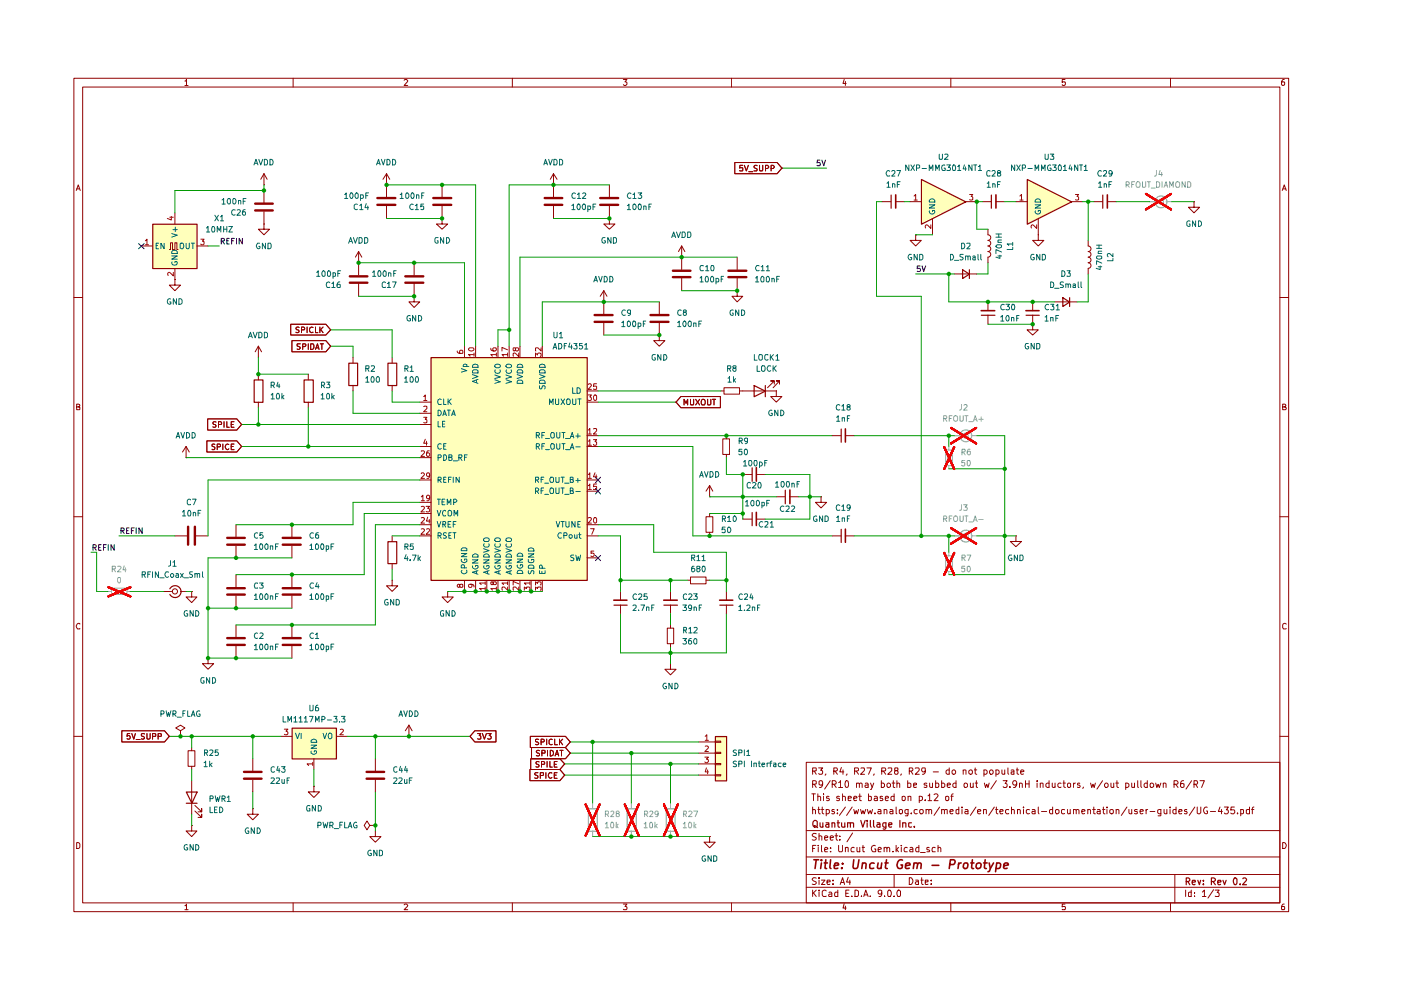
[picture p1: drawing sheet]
<svg xmlns="http://www.w3.org/2000/svg" width="297mm" height="210mm" viewBox="0 0 297 210" stroke-linecap="round" stroke-linejoin="round" font-family="sans-serif">
<g fill="none" stroke="#910000" stroke-width=".21">
<path d="M15.7 16.6h257.5v176.7h-257.5zM17.5 18.5h253.9v172.9h-253.9zM39.2 17.2h.2l.1-.4v1.3M39.2 18.1h.7M62.1 16.6v1.9M85.7 17l.2-.2h.3l.2 .3-.7 1h.7M108.6 16.6v1.9M132.2 16.8h.7l-.4 .6 .4 .1v.4l-.2 .2h-.4l-.1-.2M155.1 16.6v1.9M179 16.8l-.3 .9h.7M179.2 17.3v.8M201.6 16.6v1.9"/>
<path d="M225.8 16.8h-.6v.6h.6l.1 .1-.1 .5-.4 .1-.2-.2M248.2 16.6v1.9M272.3 16.8h-.3a.93 .93 0 0 0-.2 1.2h.5l.1-.5-.1-.1h-.5l-.1 .1M16.2 40.4l.4-1.2 .4 1.2M16.3 40h.5M271.9 40.4l.4-1.2 .4 1.2M272 40h.6M15.7 63.1h1.8M271.4 63.1h1.8M16.3 86.3h.4l.2-.3-.1-.2-.5-.1v1.2h.5l.1-.5-.2-.1M271.9 86.3l.6-.1v-.4l-.6-.1v1.2h.6l.2-.4-.3-.2M15.7 109.6h1.8"/>
<path d="M271.4 109.6h1.8M16.9 132.3l-.1-.1a.66 .66 0 0 0-.6 .4 .66 .66 0 0 0 .2 .7h.5M272.7 132.3l-.4-.1-.4 .3v.6l.2 .2h.6M15.7 156.1h1.8M271.4 156.1h1.8M16.3 178.6h.3l.3 .4v.6l-.3 .3h-.3zM170.9 161.6h100.5v29.8h-100.5zM170.9 176.1h100.5M172.1 168.3h.8M172.3 171.7l.4-.1 .2 .2v.8M172.3 166.3l.8-.1v-.5l-.3-.2h-.5v1.5M172.3 163.5l.8-.1v-.5l-.8-.1v1.4"/>
<path d="M172.3 171.1v1.5M172.3 179.9h.4M172.5 168.3v1.5M172.6 166.3l.5 .7M172.6 163.5l.5 .7M173 179.2h-.7v1.4M173.1 176.8l-.6-.1-.3 .3 .1 .3 .7 .2 .1 .2a.51 .51 0 0 1-.4 .4 .51 .51 0 0 1-.5 0M173.4 168.9l.3-.1 .3 .2v.8M173.4 171.6h.5M173.4 168.3v1.5M173.5 179.2v.1M173.5 179.7v.9"/>
<path d="M173.6 171.1v1.2l.3 .3M173.6 162.8h.8l-.4 .5 .4 .3-.1 .5-.6 .1-.1-.2M173.7 177.3l.3-.1 .2 .2v.7M173.7 176.7v1.4M174.2 179.2v1.2l.1 .2M174.2 171.6h.5M174.3 171.1v1.2l.4 .3M174.4 166.2l-.2 .3-.5-.2v-.6l.5-.2a.92 .92 0 0 1-.2 1.5h-.3M174.6 168.3v.2M174.6 168.8v1M174.8 177.6l.7-.1-.1-.2-.4-.1-.2 .2 .1 .7h.5M175.1 164.1l-.2 .2"/>
<path d="M175.2 171.7h.6l.1 .6a.45 .45 0 0 1-.7 .2M175.2 171.6v1.4M175.8 168.9h-.5v.3l.5 .1 .1 .3-.3 .2-.3-.1M176 177.6l.7-.1-.1-.2-.4-.1-.2 .2 .1 .7h.5M176 165.5l-1.2 1.8M176.1 179.7v.2M176.4 166.3l.8-.1a.45 .45 0 0 0-.2-.7h-.6v1.5M176.8 163.5l.7-.1v-.5l-.7-.1v1.4M176.8 166.3l.5 .7M176.9 171.7l-.4-.1-.1 .2v.2l.5 .1v.4h-.5M177 177.2h.6M177 163.5l.5 .7"/>
<path d="M177.3 176.7v1.2l.3 .2M177.5 172.4v.2M177.5 171.7v.1M177.8 179.2v1.1l.2 .3 .6-.1v-1.3M177.8 165.9l.4-.4v1.5M177.8 167h.8M178 168.9l-.4-.1-.2 .2 .1 .2 .5 .1v.4h-.6M178.1 178v.1M178.1 177.3v.1M178.4 162.7l-.3 1h.8M178.6 168.9l.4-.1 .2 .2v.8M178.6 168.3v1.5"/>
<path d="M178.7 163.2v1M179.2 179.8l.3-.1h.3v.9M179.2 165.7l.3-.2a.81 .81 0 0 1 0 1.5l-.3-.2v-.3zM179.2 179.7v.9M179.2 171.1l-1.2 1.8M179.6 164.1l-.2 .2M179.8 169.2h.7l-.1-.3h-.6v.8h.6M180.7 171.1l-1.2 1.8M180.8 176.6l-1.2 1.9M181 171.6l.3 1 .2-.7 .3 .7 .2-1M181 169.2h.7l-.1-.3-.4-.1-.2 .2v.6l.2 .2 .4-.1M181.1 179.7h-.3l-.4 .3 .2 .6h.5"/>
<path d="M181.2 163.5l.7-.1v-.5l-.7-.1v1.4M181.5 163.5l.5 .7M181.6 166.2l.2-.2 .4 .2v.8M181.6 166v1M181.7 179.7l.1 .9 .5-.1M182 168.8h.6M182.2 166.2l.2-.2 .4 .2v.8M182.3 168.3v1.4l.3 .1M182.3 179.7v.9M182.5 171.6l.2 1 .3-.7 .2 .7 .4-1M182.5 162.9l.7-.1 .1 .4-.8 1h.8M182.8 179.7h.5"/>
<path d="M183 179.2v1.2v.2h.3M183.5 166.1l.4-.1 .2 .2v.8M183.8 162.8h.9l-.6 1.4M183.9 171.6l.2 1 .4-.7 .2 .7 .3-1M184.1 166.4l-.6 .1-.1 .1 .2 .4 .5-.1M184.1 168.9h.6v.7l-.2 .2-.4-.1M184.1 168.3v1.5M184.6 166l.3 1M185.3 166l-.6 1.4h-.1M185.3 164.1l-.1 .2M185.4 168.9l.4-.1 .2 .2v.8M185.5 172.4v.2"/>
<path d="M185.6 179.3a.69 .69 0 0 0-.9 .4 .69 .69 0 0 0 .4 .9l.6-.1v-.5h-.3M186 169.2h-.6l-.1 .2 .2 .4 .5-.1M186.2 171.7l.4-.1 .2 .2v.8M186.8 172h-.6l-.1 .2 .3 .4 .4-.1M186.9 166.1l.4-.1 .2 .3v.4l-.2 .3-.4-.1M186.9 165.5v1.5M186.9 163.5l.8-.1v-.5l-.8-.1v1.4M187.1 168.9h-.5v.3l.5 .1 .1 .3-.3 .2-.3-.1M187.3 163.5l.5 .7M187.5 179.8l.1-.1h.4v.9M187.5 171.7l.4-.1 .1 .2v.8M187.5 171.6v1"/>
<path d="M187.5 179.7v.9M187.7 169.2h.7l-.1-.3-.4-.1-.2 .2v.6l.2 .2 .4-.1M188 179.9l.2-.2h.4v.9M188 166.3l.3-.3 .3 .1 .2 .2v.4l-.5 .3-.3-.3zM188.3 162.9l.7-.1 .1 .6-.9 .8h.9M188.7 171.7l.4-.1 .2 .2v.8M189.1 166h.6M189.3 172h-.6l-.1 .2 .2 .4 .5-.1M189.4 165.5v1.4l.3 .1M189.6 168.9l-.5-.1-.2 .3v.4l.2 .3 .5-.1M189.6 168.3v1.5M189.9 163.4l-.2-.3v-.3h.6v.5l-.6 .1a.45 .45 0 0 0 0 .6 .45 .45 0 0 0 .6 .1l.1-.4-.1-.3h-.1"/>
<path d="M190 171.1v1.4l.2 .1M190 179.2v1.4M190.2 166.2l.1-.2 .5 .2v.8M190.2 165.5v1.5M190.5 179.7l-.5 .6M190.7 171.7h.1a.36 .36 0 0 1 .5 .2v.6l-.4 .1-.2-.2zM191.1 179.2v.1M191.1 164.1l-.2 .2M191.1 179.7v.9M191.3 168.9a.36 .36 0 0 1 .6 .2v.6l-.4 .1-.2-.2zM192.4 179.7h-.5a.59 .59 0 0 0 0 .9h.5M192.4 166.1l.5-.1 .2 .2-.1 .7h-.6"/>
<path d="M192.4 165.5v1.5M192.5 171.6l-.1 1.4h-.5M192.5 171.7h-.6v.6a.45 .45 0 0 0 .6 .2M192.5 168.9h.6v.9M192.5 168.8v1M192.8 163.5l.7-.1v-.3l-.1-.3h-.6v1.4M193 179.7h.4l.1 .2v.7h-.5v-.4l.5-.2M193.1 163.5l.4 .7M193.2 172.4v.2M193.7 166.5l.6-.1v-.3h-.6v.8h.6M194.1 162.9l.6-.1 .2 .3-.1 .3-.7 .8h.8M194.5 171.7l-.4-.1-.3 .3v.4l.3 .3 .4-.1"/>
<path d="M194.8 179.2v1.4l-.6-.1a.6 .6 0 0 1 .2-.8h.4M194.9 168.9h.6l.1 .6a.45 .45 0 0 1-.7 .2M194.9 168.8v1.4M195.1 171.7l.4-.1 .2 .3v.4l-.2 .3h-.3l-.2-.3zM196.2 169.6v.2M196.2 163.4l-.3 .3h-.2l-.3-.3 .1-.5h.7v.9l-.4 .4h-.2M196.3 171.7l.5-.1 .1 .2v.8M196.3 171.6v1M196.5 166.1l-.3-.1-.3 .2 .1 .3h.5v.4h-.6M196.8 168.7l.3-.4v1.5M196.8 169.8h.7M196.9 171.8l.2-.2 .4 .2v.8"/>
<path d="M197 179.7h-.5v.4l.6 .2-.1 .3h-.5M197.1 166v.8l.3 .2 .3-.2M197.7 166v1M197.9 163.7h1.1M198 168.5l.6-.2 .3 .4-.9 1.1h.9M198.3 179.7h-.4l-.3 .3 .1 .6h.6M198.4 166.1l.4-.1 .3 .3-.1 .6h-.6M198.4 165.5v1.5M198.9 179.8l.2-.1h.3l.1 .9M198.9 179.2v1.4M199.2 171.1l-1.2 1.8M199.6 171.7l.5-.1 .1 .2v.8"/>
<path d="M199.6 166.1l.5-.1 .2 .3v.4l-.2 .3-.5-.1M199.6 165.5v1.5M199.6 171.6v1M200.2 171.8l.3-.2 .3 .1v.9M200.5 168.9h.1a.36 .36 0 0 1 .6 .2l-.1 .6-.4 .1-.2-.2zM200.8 166.5l.7-.1-.2-.4-.5 .2v.6l.3 .2 .3-.1M201.3 163.3l-.5-.1-.2 .3v.4l.2 .3 .5-.1M201.3 162.8v1.4M201.4 172h.7l-.2-.4-.5 .2v.5l.3 .3 .3-.1M201.6 168.8h.5M201.8 163.5l.3-.3h.3l.2 .3v.4l-.2 .3h-.3l-.3-.3zM202.1 168.3l-.3 .3v1.2"/>
<path d="M202.7 166.1a.45 .45 0 0 0-.7 .2v.4a.45 .45 0 0 0 .7 .2M202.7 165.5v1.5M203.3 171.7h-.6v.7l.2 .2 .4-.1M203.3 171.1v1.5M204 171.1v.2M204 171.6v1M204.2 163.4l.3-.2 .3 .1v.9M204.2 163.2v1M204.5 166.1a.45 .45 0 0 1 .6 .2v.4a.45 .45 0 0 1-.6 .2zM204.6 171.7l.5-.1 .1 .2v.8M205.2 172h-.6v.2l.2 .4 .4-.1M205.4 163.5a.45 .45 0 0 1 .7-.2v.8a.45 .45 0 0 1-.7-.2z"/>
<path d="M205.7 166v.9l.4 .1 .2-.2M206.3 166v1M206.6 163.2h.5M206.8 162.8v1.2l.3 .2M206.8 166h.5M206.9 171.1l-1.2 1.8M207 165.5v1.4l.3 .1M207.3 172h.6l-.1-.4-.5 .2v.5l.2 .3 .4-.1M208.5 171.7h.6v.9M208.5 171.6v1M208.6 163.3l.4-.1 .3 .3v.4l-.3 .3-.4-.1M208.6 163.2v1.4"/>
<path d="M208.7 166l.3 1 .2-.7 .3 .7 .2-1M209.8 163.5l.3-.3h.2l.3 .3v.4l-.3 .3h-.2l-.3-.3zM210.8 171.1l-1.2 1.8M211.1 171.6h.5M211.2 163.3l.4-.1 .2 .3v.4l-.2 .3-.4-.1M211.2 163.2v1.4M211.2 171.1v1.2l.4 .3M211.2 165.5l-1.1 1.8M212 172h.7l-.2-.4h-.3l-.2 .2v.5l.2 .3 .4-.1M212.4 163.2v.8l.2 .2 .4-.2M212.7 165.5h.8l-.4 .6 .4 .3-.1 .5-.5 .1-.2-.2M213 163.2v1"/>
<path d="M213.7 162.8v1.2l.2 .2M213.9 171.7l-.5-.1-.2 .3v.4l.2 .3 .5-.1M214.1 166.8v.2M214.4 163.3h.6v.9M214.5 171.7l.4-.1 .2 .2v.8M214.5 171.1v1.5M215 163.6l-.6 .1v.4h.6M215.5 163.2h.5M215.6 166.2l-.3 .3h-.3l-.3-.3v-.3l.3-.4h.3l.2 .2a.93 .93 0 0 1-.4 1.3h-.2M215.6 162.8v1.2l.4 .2M215.7 171.7l.5-.1 .1 .2v.8M215.7 171.6v1"/>
<path d="M216.2 166.2l.1-.2 .4 .2v.8M216.2 166v1M216.4 163.7l.7-.1-.1-.3-.4-.1-.2 .2v.6l.2 .2 .4-.1M217 171.1v.2M217 171.6v1M217.4 165.5v1.5M217.4 166.2h.8M218.2 165.5v1.5M218.3 171.7l-.5-.1-.2 .3v.4l.2 .3 .5-.1M218.9 171.7l.4-.1 .2 .2v.8M219.5 172h-.6l-.1 .2 .1 .4 .6-.1M219.9 165.5v.2"/>
<path d="M219.9 166v1M220.1 171.1v1.2l.2 .3M220.6 166.2l.2-.2 .3 .1v.9M220.6 166v1M220.8 172h1.1M222.4 166.1a.45 .45 0 0 0-.7 .2v.4a.45 .45 0 0 0 .7 .2M222.4 165.5v1.5M223.1 166v.8l.2 .2 .4-.2M223.2 171.7l-.4-.1-.3 .3v.4l.3 .3 .4-.1M223.2 171.1v1.5M223.7 166v1M223.9 171.7h.6v.6l-.1 .2-.4 .1-.2-.3z"/>
<path d="M225 166.1l-.5-.1-.2 .3v.4l.2 .3 .5-.1M225.4 166h.5M225.6 165.5v1.3l.3 .2M225.7 171.7l-.4-.1-.3 .3 .1 .6h.6M226.3 171.6l.1 .9 .3 .1 .2-.2M226.4 166.1l.3-.1 .3 .2-.1 .7h-.5zM226.9 171.6v1M227.6 171.7l.3-.1 .3 .2v.8M227.6 166v1M227.6 171.6v1M228 166l-.4 .3M228.2 171.8l.1-.2 .5 .2v.8"/>
<path d="M228.9 166.1l-.3-.1-.2 .3 .1 .2h.4l.1 .3-.1 .2-.5-.1M229.4 172h.6v-.3l-.5-.1-.1 .2v.7h.6M229.7 166.9l-.2 .2M230.6 171.7l.4-.1 .2 .2v.8M230.6 171.6v1M231.2 166l.3 1 .2-.7 .3 .7 .2-1M231.6 171.6h.6M231.9 171.1v1.4l.3 .1M232.7 171.7l.4-.1 .2 .2v.8M233.3 172h-.6l-.1 .2 .2 .4 .5-.1M233.8 171.6h.5M233.8 165.5l-1.2 1.8"/>
<path d="M233.9 171.1v1.2l.4 .3M234.2 166.3l.2-.3h.3l.2 .3v.4l-.2 .3h-.3l-.2-.3zM234.7 171.1v.2M234.7 171.6v1M235.4 171.7h.1a.36 .36 0 0 1 .6 .2l-.1 .6a.45 .45 0 0 1-.7-.2zM235.5 166v.8l.2 .2 .4-.2M236.1 166v1M236.6 166h.6M236.6 171.7l.5-.1 .1 .2v.8M236.6 171.6v1M236.8 165.5v1.3l.4 .2M238.7 166.1a.45 .45 0 0 1 .7 .2v.4a.45 .45 0 0 1-.7 .2"/>
<path d="M238.7 166v1.4M238.9 171.1l-1.2 1.8M239.4 171.6v.7a.36 .36 0 0 0 .5 .2v-.1M239.9 166v.9l.4 .1 .2-.2M239.9 171.6v1M240.5 166v1M241.1 171.7l-.3-.1-.3 .2 .1 .2 .5 .1v.4h-.6M241.2 165.5v1.4l.2 .1M241.7 172h.7l-.1-.3-.4-.1-.2 .2 .1 .7h.5M241.9 165.5v1.3l.2 .2M243 171.6v1M243.2 166.1l-.4-.1-.2 .3v.4l.2 .3 .4-.1"/>
<path d="M243.2 165.5v1.5M243.3 171.6l-.3 .1v.2M243.8 172h1.1M243.9 166.1a.45 .45 0 0 1 .7 .2v.4a.45 .45 0 0 1-.7 .2zM245 166l.3 1 .2-.7 .3 .7 .3-1M246.1 171.6v1.3l-.6 .1M246.1 171.7h-.6l-.1 .6a.45 .45 0 0 0 .7 .2M246.6 166.2l.2-.2 .4 .2v.8M246.6 166v1M246.8 171.6l.1 .9 .3 .1 .2-.2M247.4 171.6v1M248.1 171.1v.2"/>
<path d="M248.1 171.6v1M248.9 166.3l.8-.1a.45 .45 0 0 0-.2-.7h-.6v1.5M249.3 166.3l.5 .7M249.3 171.7l-.4-.1-.2 .3v.4l.2 .3 .4-.1M249.3 171.1v1.5M249.9 172h.7l-.2-.4h-.3l-.2 .2v.5l.2 .3 .4-.1M251 165.5l-.6 .2a1.06 1.06 0 0 0 .1 1.3l.5-.2v-.6l-.5-.1-.2 .3M251.6 171.7l-.2-.1-.3 .2 .1 .2 .4 .1v.4h-.5M252.6 165.5l-1.1 1.8M253.2 166.3h.5a.41 .41 0 0 0 .2-.4 .41 .41 0 0 0-.2-.4h-.5v1.5M253.3 171.1l-1.2 1.8M253.5 166.3l.4 .7"/>
<path d="M253.8 171.1v1.3l.3 .2h.2l.3-.3v-1.2M254.4 165.5h1l-.6 1.5M255.9 171.2a.65 .65 0 0 0-.7 .6 .65 .65 0 0 0 .7 .7l.1-.5h-.2M256.6 172h1.1M258.7 171.1l-.4 .9h.9M259 171.6v1M259.6 171.1h.8l-.4 .6 .3 .1 .1 .5-.2 .3h-.4l-.2-.2M261.7 171.1h-.7l-.1 .7 .7-.1 .2 .6-.3 .3-.6-.2M262.4 172.4v.2M263.1 171.7h.6v.7l-.3 .2-.3-.1M263.1 171.6v1.4M264.9 171.7h-.7v.7l.3 .2 .4-.1"/>
<path d="M264.9 171.1v1.5M265.3 171.6h.6M265.9 171.1l-.4 .3v1.2M271.9 178.6a.65 .65 0 0 1 .8 .7 .65 .65 0 0 1-.8 .6zM39.2 192h.2l.1-.3v1.2M39.2 192.9h.7M62.1 191.4v1.9M85.7 191.9l.2-.2h.3l.2 .2-.7 1h.7M108.6 191.4v1.9M132.2 191.7h.7l-.4 .5 .4 .2v.3l-.1 .2-.6-.1M155.1 191.4v1.9M170.9 188.1h100.5"/>
<path d="M170.9 185.4h100.5M170.9 181.7h100.5M172.3 188.7v1.4M172.5 189.3l.6 .8M173.1 186.2l-.6-.1-.3 .3 .3 .4 .6 .3a.51 .51 0 0 1-.4 .4 .51 .51 0 0 1-.5 0M173.1 188.7l-.8 .8M173.7 188.7v.2M173.7 186.1v.2M173.7 186.6v.9M173.7 189.1v1M174.2 186.6h.7l-.7 .9h.7M174.8 180.2l.7-.2-.1-.3h-.4l-.2 .2 .1 .7h.5"/>
<path d="M175.2 188.9l-.4-.2-.5 .4 .1 .8 .2 .2 .6-.1M175.3 187l.7-.1-.1-.3h-.5l-.1 .2 .1 .7h.5M175.8 189.2l.4-.1 .2 .3v.7h-.6l-.1-.4 .7-.2M176.1 180.5v.1M176.6 187.4v.1M176.6 186.6v.2M177.6 188.7v1.4h-.6v-.9h.6M178.1 187.5l.5-1.4 .5 1.4M178.3 187.1h.6M179 191.6l-.3 .9h.7M179.2 192.1v.8M179.3 189.4h.5"/>
<path d="M179.8 186l-.3 1h.8M180 188.7h-.7v1.4h.7M180.2 186.6v.9M180.6 190v.1M181.3 188.7h.3l.4 .4v.6l-.2 .4h-.5zM182.6 190v.1M183.1 190.1l.5-1.4 .5 1.4M183.2 189.7h.7M184.5 190v.1M186.2 180.2l.7-.2-.1-.3h-.4l-.2 .2 .1 .7h.5M186.9 189.3v.2l-.5 .1-.2-.3v-.3l.2-.3 .5 .2v.8l-.2 .4h-.3M187.5 190v.1"/>
<path d="M188.2 189l.3-.3a.78 .78 0 0 1 .6 .6 .78 .78 0 0 1-.3 .8l-.5-.1zM189.3 180.5v.1M189.6 190v.1M189.6 185.4v2.7M190.1 180.1l.4 .5M190.3 188.8l.4-.1 .2 .3v.8l-.1 .3h-.5l-.1-.3v-.6zM192.8 186.1a.72 .72 0 0 1 .8 .7 .72 .72 0 0 1-.8 .7zM194.1 186.6h.5l.1 .9M194.7 186.9h-.4l-.2 .3 .2 .3h.4M195.2 180.8h1M195.2 186.6h.5M195.4 186.1v1.2l.3 .2"/>
<path d="M196.2 187l.6-.1v-.3h-.6v.9h.6M197.4 187.4v.1M197.4 186.6v.2M201.6 191.4v1.9M225.8 191.7h-.6v.6l.6-.1 .1 .2-.1 .5-.6-.1M248.2 191.4v1.9M249.1 185.4v6M251.4 188.7v1.4M252.6 188.7v1.4h-.5l-.1-.8 .2-.2 .4 .1M253.2 190v.1M253.2 189.2v.2M254.9 189.1l.5-.4v1.4"/>
<path d="M254.9 190.1h.8M257.3 188.6l-1.2 1.8M257.6 188.7h.9l-.4 .5 .4 .3-.1 .6-.8-.1M272.3 191.7h-.3a.93 .93 0 0 0-.2 1.2h.5l.1-.5-.1-.2h-.5l-.1 .2"/>
</g>
<g fill="none" stroke="#910000" stroke-width=".25">
<path d="M172.6 175l.8 .5M172.7 173.9l.6 .3v.9l-.6 .3a.89 .89 0 0 1 0-1.5zM173.9 174.5v.6a.36 .36 0 0 0 .6 .2v-.1M174.5 174.5v.9M175.1 174.5h.6v.9M175.7 174.8h-.4l-.3 .2 .3 .4 .4-.1M176.4 174.5h.5l.1 .9M176.4 174.5v.9M177.5 174.5h.5M177.7 173.9v1.2l.3 .3M178.4 174.5v.6a.37 .37 0 0 0 .3 .3 .37 .37 0 0 0 .4-.2M179.1 174.5v.9"/>
<path d="M179.7 174.5h.6v.9M179.7 174.5v.9M180.3 174.6l.1-.1h.5l.1 .9M182.5 173.9l.4 1.5 .5-1.5M183.9 173.9v.2M183.9 174.5v.9M184.5 173.9v1.2l.2 .3M185.2 173.9v1.2l.3 .3M186 174.5h.5l.1 .9M186.6 174.8h-.5l-.2 .2 .2 .4 .5-.1M187.8 175.3l-.4 .1-.2-.3 .1-.6h.5v1.1a.36 .36 0 0 1-.6 .1M188.4 174.9l.7-.1-.1-.3h-.5l-.1 .1 .1 .7h.5"/>
<path d="M190.8 173.9v1.5M191.4 174.5h.6l.1 .9M191.4 174.5v.9M193.3 174.5h-.6v.7l.2 .2 .4-.1M193.8 175.2v.2M251.5 186.9h.5l.3-.3v-.2l-.3-.3h-.5v1.5M251.8 186.9l.5 .7M252.8 187.1l.6-.1v-.4h-.5l-.1 .2 .1 .7h.5M254 186.6l.3 1 .3-1M255.1 187.4v.2M255.1 186.6v.2M256.8 186.9l.7-.1 .2-.4-.4-.3h-.5v1.5"/>
<path d="M257.2 186.9l.5 .7M258.2 187.1l.7-.1-.1-.4h-.5l-.1 .2 .1 .7h.5M259.3 186.6l.3 1 .4-1M261.7 186.2l.3-.1 .3 .3v.8l-.3 .4a.84 .84 0 0 1-.3-1.4zM262.9 187.4v.2M263.5 186.3l.2-.2h.3l.3 .5-.9 1h.9"/>
</g>
<g fill="none" stroke="#910000" stroke-width=".34">
<path d="M172.6 182.3h1M173.1 182.3l-.3 1.8M174.2 182.3v.2M174.2 183l-.2 1.1M174.8 183h.6M175.1 182.3l-.2 1.8h.4M176.1 182.3l-.2 1.6 .3 .2M176.9 183.6l.9-.2-.1-.4h-.7l-.1 .9 .1 .2h.6M178.5 184v.1M178.6 183v.2M181 182.3l-.2 1.5 .3 .3 .7-.1 .3-1.7M182.9 183.1l.2-.1h.5v1.1"/>
<path d="M182.9 183l-.2 1.1M185.3 183a.65 .65 0 0 0-.9 .3v.7a.64 .64 0 0 0 .9 .1M186.2 183l-.1 1.1h.4l.4-.1M186.9 183l-.1 1.1M187.6 183h.7M188 182.3l-.3 1.6 .4 .2M191.3 182.4a.96 .96 0 0 0-1.1 .6 .96 .96 0 0 0 .5 1.1l.6-.1v-.6h-.3M192 183.6l1-.2-.1-.4a.6 .6 0 0 0-.9 .2v.9h.8M193.8 183.1l.3-.1h.4l-.1 1.1M193.8 183l-.2 1.1M194.6 183.2l.2-.2h.4v1.1M197.6 183.5h1.5"/>
<path d="M201.3 183.3h.8l.3-.2a.5 .5 0 0 0-.2-.8h-.7l-.2 1.8M203.3 183l-.2 1.1M203.8 183l-.6 .3M204.4 183.1l.2-.1h.5v.8l-.1 .3h-.4l-.3-.1zM205.8 183h.7M206.2 182.3l-.2 1.6 .2 .2h.2M207.1 183.1l.3-.1 .5 .1v.9l-.4 .1-.5-.1zM208.5 183h.8M208.9 182.3l-.2 1.6 .4 .2M209.7 183l.3 1.1M210.7 183l-.9 1.7-.3 .1M211.3 183h.5l.3 .1v.7l-.4 .3h-.5"/>
<path d="M211.3 183l-.2 1.8M212.9 183.6l.9-.2-.1-.4a.6 .6 0 0 0-.8 .2v.9h.6"/>
</g>
<g fill="none" stroke="#f10000" stroke-width=".42">
<path d="M243 41.1l5.3 3.3M248.3 41.1l-5.3 3.3M200.2 94.8l2.1 4.6M201.6 90.7l5.4 3.3M202.3 94.8l-2.1 4.6M207 90.7l-5.4 3.3M200.2 117.2l2.1 4.7M201.6 112l5.4 3.3M202.3 117.2l-2.1 4.7M207 112l-5.4 3.3M23 124.5l4.6 1.9M27.6 124.5l-4.6 1.9"/>
<path d="M124.2 170.6l2.9 6.6M127.1 170.6l-2.9 6.6M132.5 170.6l2.9 6.6M135.4 170.6l-2.9 6.6M140.8 170.6l2.9 6.6M143.7 170.6l-2.9 6.6"/>
</g>
<g fill="#ffb">
<path d="M91.4 75.8h33.1v47.2h-33.1z"/>
<path d="M61.9 154.3h9.4v6.6h-9.4z"/>
<path d="M32.3 47.5h9.4v9.4h-9.4z"/>
</g>
<path d="M200.2 94.8l2.1 4.6M201.6 90.7l5.4 3.3M202.3 94.8l-2.1 4.6M207 90.7l-5.4 3.3M200.2 117.2l2.1 4.7M201.6 112l5.4 3.3M202.3 117.2l-2.1 4.7M207 112l-5.4 3.3M23 124.5l4.6 1.9M27.6 124.5l-4.6 1.9" fill="none" stroke="#f10000" stroke-width=".42"/>
<g fill="#ffb">
<path d="M151.6 156.1h2.4v9.4h-2.4z"/>
<path d="M195.3 38l9.4 4.8-9.4 4.7z"/>
<path d="M217.8 38l9.4 4.8-9.4 4.7z"/>
</g>
<g fill="none" stroke="#f10000" stroke-width=".42">
<path d="M243 41.1l5.3 3.3M248.3 41.1l-5.3 3.3M200.2 94.8l2.1 4.6M201.6 90.7l5.4 3.3M202.3 94.8l-2.1 4.6M207 90.7l-5.4 3.3M200.2 117.2l2.1 4.7M201.6 112l5.4 3.3M202.3 117.2l-2.1 4.7M207 112l-5.4 3.3M23 124.5l4.6 1.9M27.6 124.5l-4.6 1.9"/>
<path d="M124.2 170.6l2.9 6.6M127.1 170.6l-2.9 6.6M132.5 170.6l2.9 6.6M135.4 170.6l-2.9 6.6M140.8 170.6l2.9 6.6M143.7 170.6l-2.9 6.6"/>
</g>
<path d="M245.1 42.2a1.26 1.26 0 0 1 1.4-.6 1.26 1.26 0 0 1 .9 1.2M247.4 42.8a1.26 1.26 0 0 1-.9 1.2 1.26 1.26 0 0 1-1.4-.6M203.7 91.8a1.26 1.26 0 0 1 1.4-.6 1.26 1.26 0 0 1 .9 1.2M206 92.4a1.24 1.24 0 0 1-.9 1.2 1.24 1.24 0 0 1-1.4-.6M203.7 113.1a1.26 1.26 0 0 1 1.9-.4 1.26 1.26 0 0 1 0 1.9 1.26 1.26 0 0 1-1.9-.3M124.8 171.5h1.8v4.7h-1.8zM133 171.5h1.9v4.7h-1.9zM141.3 171.5h1.8v4.7h-1.8z" fill="none" stroke="#a0a0a0" stroke-width=".25"/>
<g fill="none" stroke="#a0a0a0" stroke-width=".21">
<path d="M243.8 42.8h1.8M247.2 42.8h1.2M200.5 95.4h1.4v3.3h-1.4zM201.2 94.7v.7M201.2 98.7v.7M202.4 92.4h1.9M205.9 92.4h1.2M200.5 117.9h1.4v3.3h-1.4zM201.2 117.1v.8M202.4 113.6h1.9M205.9 113.6h1.2M22.9 125.4h.7"/>
<path d="M23.6 124.7h3.3v1.4h-3.3zM26.9 125.4h.7M201.2 121.2v.6M125.6 170.3v1.1M125.6 176.2v1.2M133.9 170.3v1.1M133.9 176.2v1.2M142.2 170.3v1.1M142.2 176.2v1.2"/>
<circle cx="246.1" cy="42.8" r=".55"/>
<circle cx="204.7" cy="92.4" r=".55"/>
<circle cx="204.7" cy="113.6" r=".55"/>
</g>
<g fill="none" stroke="#910000" stroke-width=".25">
<path d="M195.4 38.1l9.4 4.7-9.4 4.7zM217.8 38.1l9.4 4.7-9.4 4.7zM32.4 47.5h9.4v9.4h-9.4zM188.9 41.4v2.8M204.1 57.2l1.4 .9-1.4 1zM205.5 57.2v1.9M210.2 41.4v2.8M233.8 41.4v2.8M74 77h1.8v4.7h-1.8zM82.3 77h1.8v4.7h-1.8zM91.4 75.8h33.1v47.3h-33.1zM208.1 66.8h2.8"/>
<path d="M217.6 66.8h2.7M225.3 63.1l1.5 1-1.5 .9zM226.8 63.1v1.9M53.9 80.6h1.9v4.7h-1.9zM64.5 80.6h1.9v4.7h-1.9zM159.5 99.2v2.9M159.9 81.7l2.4 1.2-2.4 1.2zM162.3 81.7v2.4M178.4 91v2.8M82.3 114.9h1.8v4.6h-1.8zM159.5 108.7v2.8M166.5 103.9v2.9"/>
<path d="M178.4 112.2v2.8M36 124.8a1.26 1.26 0 0 1 1.4-.6 1.26 1.26 0 0 1 1 1.2M38.4 125.4a1.26 1.26 0 0 1-1 1.3 1.26 1.26 0 0 1-1.4-.7M130.2 128.3h2.8M140.8 128.3h2.8M152.6 128.3h2.8M61.9 154.4h9.4v6.5h-9.4zM151.7 156.2h2.4v9.4h-2.4zM39.5 167.9h2.3l-1.1 2.4zM39.5 170.3h2.3"/>
</g>
<g fill="none" stroke="#910000" stroke-width=".34">
<path d="M189.9 41.3v2.8M211.2 41.3v2.8M234.8 41.3v2.8M208 65.9h2.9M217.5 65.9h2.8M160.4 99.1v2.9M179.2 90.9v2.8M160.4 108.6v2.8M167.5 103.9v2.9M179.2 112.2v2.8M130.1 127.3h2.8M140.7 127.3h2.9"/>
<path d="M152.6 127.3h2.8"/>
</g>
<g fill="none" stroke="#910000" stroke-width=".21">
<path d="M56 39.2h.1M56 36.8l-.7 1.2M56 36.8l.6 1.2M56 36.8v2.4M82 39.2h.1M82 36.8v5M82 36.8l-.8 1.2M82 36.8l.6 1.2M93.7 39.2v2.6M117.3 39.2h.1M117.3 36.8v5M117.3 36.8l-.6 1.2"/>
<path d="M117.3 36.8l.8 1.2M129.2 39.2v2.6M155.8 34.5h9l1 1.1-1 1.2h-9zM157.5 35.1h-.6l-.1 .5h.6l.1 .6h-.7M157.8 35.1l.4 1.1 .5-1.1M158.7 36.4h.9M160.5 35.1h-.6v.5l.5 .1 .1 .4-.1 .1h-.5M161 35.1l.1 1.1h.5l.1-1.1M162.3 35.7h.4l.3-.2-.3-.4h-.4v1.1M163.5 35.7h.4l.3-.4-.3-.2h-.4v1.1M30 52.2h2.3M35.9 52.9h.3v-1.4h.4v1.4h.5v-1.4h.4v1.4h.3"/>
<path d="M37.1 59.3v1.2h1.2l-1.2 1.1-1.2-1.1h1.2M37.1 59.3h.1M37.1 45.1v2.4M37.1 56.9v2.4M41.7 52.2h2.4M56 47.5v1.1h1.1l-1.1 1.2-1.2-1.2h1.2M56 47.5h.1M56 40.4v2.6M56 44.9v2.6M76 55.7h.1M76 53.3v5M76 53.3l-.6 1.2"/>
<path d="M76 53.3l.7 1.2M82 43.7v2.6M87.8 55.7v2.6M93.7 46.3v1.2h1.2l-1.2 1.1-1.2-1.1h1.2M93.7 46.3h.1M93.7 43.7v2.6M117.3 43.7v2.6M129.2 46.3v1.2h1.2l-1.2 1.1-1.2-1.1h1.2M129.2 46.3h.1M129.2 43.7v2.6M144.5 54.5h.1M144.5 52.2l-.7 1.1"/>
<path d="M144.5 52.2l.7 1.1M144.5 52.2v4.9M144.5 59v2.6M156.3 54.5v2.6M156.3 59v2.6M187 42.8h1.9M189.9 42.8h1.9M193 42.8h2.3M194.1 49.8v1.2h1.2l-1.2 1.2-1.1-1.2h1.1M194.1 49.8h.1M197.7 46.3v3.5M202.4 58.1h4.7"/>
<path d="M204.7 42.8h2.4M208.3 42.8h1.8M209.5 48.6v1.2a.59 .59 0 0 1 .6 .6 .59 .59 0 0 1-.6 .6 .59 .59 0 0 1 .6 .6 .59 .59 0 0 1-.6 .6 .59 .59 0 0 1 .6 .5 .59 .59 0 0 1-.6 .6 .59 .59 0 0 1 .6 .6 .59 .59 0 0 1-.6 .6v1.2M211.2 42.8h1.8M215.4 42.8h2.4M220.1 49.8v1.2h1.2l-1.2 1.2-1.2-1.2h1.2M220.1 49.8h.1M220.1 46.3v3.5M227.2 42.8h2.3M230.7 51v1.2a.59 .59 0 0 1 .6 .5 .59 .59 0 0 1-.6 .6 .59 .59 0 0 1 .6 .6 .59 .59 0 0 1-.6 .6 .59 .59 0 0 1 .6 .6 .59 .59 0 0 1-.6 .6 .59 .59 0 0 1 .6 .6 .59 .59 0 0 1-.6 .6v1.2M231.9 42.8h1.9M234.8 42.8h1.8"/>
<path d="M253.2 42.8v1.1h1.1l-1.1 1.2-1.2-1.2h1.2M253.2 42.8h.1M54.8 75.8h.1M54.8 73.4l-.7 1.2M54.8 73.4l.7 1.2M54.8 73.4v2.4M54.8 79.3v1.2M61.6 68.7h7.5l1 1.2-1 1.1h-7.5zM61.9 72.2h7.2l1 1.2-1 1.2h-7.2zM63.4 69.4h-.6v.4l.5 .2 .1 .3-.2 .2-.5-.1M63.7 72.9l-.7 .1v.3l.7 .4-.3 .4-.4-.1M63.9 69.9h.6v-.5l-.6-.1v1.2"/>
<path d="M64.2 73.5l.6-.1 .1-.3-.2-.2h-.5v1.2M65.1 69.3v1.2M65.4 72.9v1.2M65.4 79.3v1.2M65.9 72.9h.5l.1 .3v.5l-.3 .4h-.3zM66.4 69.4l-.3-.1a.6 .6 0 0 0-.5 .6 .6 .6 0 0 0 .5 .6l.3-.1M66.9 74.1l.4-1.2 .3 1.2M66.9 69.3v1.2h.5M67.1 73.7h.5M67.8 69.3v1.2M67.9 72.9h.7M68 69.8l.5 .7"/>
<path d="M68.2 72.9v1.2M68.5 69.3l-.7 .7M74.8 75.8v1.2M76 60.2v2.6M83.1 75.8v1.2M87.8 62.8v1.2h1.2l-1.2 1.2-1.1-1.2h1.1M87.8 62.8h.1M87.8 60.2v2.6M98.5 73.4v2.4M100.8 73.4v2.4M105.6 73.4v2.4M107.9 73.4v2.4"/>
<path d="M110.2 73.4v2.4M115 73.4v2.4M128 64h.1M128 61.6v4.9M128 68.5v2.5M128 61.6l-.7 1.2M128 61.6l.7 1.2M139.8 71v1.2h1.2l-1.2 1.2-1.2-1.2h1.2M139.8 71h.1M139.8 64v2.5M139.8 68.5v2.5M156.3 61.6v1.2h1.2l-1.2 1.2-1.1-1.2h1.1"/>
<path d="M156.3 61.6h.1M209.5 64v1.9M209.5 66.8v1.9M218.9 68.7v1.2h1.2l-1.2 1.1-1.1-1.1h1.1M218.9 68.7h.1M218.9 64v1.9M218.9 66.8v1.9M223.6 64h4.7M39.5 97h.1M39.5 94.7l-.8 1.1M39.5 94.7l.6 1.1M39.5 94.7v2.3"/>
<path d="M43.9 93.5h6.3l1 1.2-1 1.1h-6.3zM44 88.8h6.2l1 1.2-1 1.2h-6.2zM45.6 94.2h-.6v.4l.6 .2v.4l-.2 .1-.4-.1M45.8 89.5l-.4-.1-.3 .3 .1 .2 .5 .2v.4h-.6M46.1 94.7h.6v-.5l-.6-.1v1.2M46.3 90h.6v-.5l-.6-.1v1.2M47.2 94.1v1.2M47.5 89.4v1.2M48.1 89.4v1.2h.5M48.5 94.2h-.5l-.2 .5 .2 .5 .3 .1 .2-.1M49 94.7h.4M49 90h.4"/>
<path d="M49.6 94.1h-.6v1.2h.6M49.6 89.4h-.6v1.2h.6M54.8 85.3v1.1M65.4 85.3v1.1M74.8 81.7v1.2M83.1 81.7v1.2M89 94.7h2.4M89 90h2.4M89 85.3h2.4M89 87.6h2.4M89 97h2.4M124.5 94.7h2.3"/>
<path d="M124.5 85.3h2.3M124.5 82.9h2.3M124.5 92.4h2.3M144.4 84.1h8.3v2.3h-8.3l-1.1-1.1zM145 85.9v-1.2l.5 .8 .3-.8v1.2M146.4 84.7l.1 1.2h.5l.1-1.2M147.5 84.7l.8 1.2M148.3 84.7l-.8 1.2M148.8 84.8l.2-.1 .4 .1a.87 .87 0 0 1 0 1.1h-.6l-.1-.4zM150 84.7l.1 1.2h.4l.2-.2v-1M151 84.7h.7M151.4 84.7v1.2"/>
<path d="M152.8 82.9h.7M153.2 93h1.5v3.4h-1.5zM153.5 82.2h3.3v1.4h-3.3zM154 92.4v.6M154 96.4v.6M156.8 82.9h7.8M164.2 81.4v-.6h-.8h.8l-1.5 1.4M164.6 82.9v1.2h1.2l-1.2 1.2-1.2-1.2h1.2M164.6 82.9h.1M165.3 81.4v-.6h-.7h.7l-1.4 1.4M176.4 92.4h1.9M179.2 92.4h1.9"/>
<path d="M37.1 113.6h2.5M41.6 113.6h2.5M50 111.3v2.5M50 115.7v2.6M61.9 111.3v2.5M61.9 115.7v2.6M83.1 113.6v1.2M83.1 119.5v1.1M89 113.6h2.4M89 101.8h2.4M89 106.5h2.4M89 108.9h2.4"/>
<path d="M89 111.3h2.4M124.5 113.6h2.3M124.5 101.8h2.3M124.5 111.3h2.3M124.5 104.1h2.3M124.5 118.3h2.3M149.7 109.6h1.4v3.3h-1.4zM150.5 105.3h.1M150.5 103l-.8 1.1M150.5 103l.6 1.1M150.5 103v2.3M150.5 108.9v.7"/>
<path d="M150.5 112.9v.7M157.5 100.6h1.9M157.5 110.1h1.9M160.4 100.6h1.8M160.4 110.1h1.8M164.6 105.3h1.9M167.5 105.3h1.8M174.1 105.3v1.2h1.2l-1.2 1.2-1.2-1.2h1.2M174.1 105.3h.1M176.4 113.6h1.9M179.2 113.6h1.9M215.4 113.6v1.2h1.2l-1.2 1.1-1.2-1.1h1.2"/>
<path d="M215.4 113.6h.1M34.7 125.4h1.9M38.3 125.4h1.2M40.6 125.4v1.2h1.1l-1.1 1.2-1.1-1.2h1.1M40.6 125.4h.1M44.1 139.5v1.2h1.2l-1.2 1.2-1.2-1.2h1.2M44.1 139.5h.1M50 121.8v2.7M50 126.3v2.6M50 132.5v2.5M50 137v2.5M61.9 121.8v2.7"/>
<path d="M61.9 126.3v2.6M61.9 132.5v2.5M61.9 137v2.5M83.1 123v1.2h1.2l-1.2 1.2-1.1-1.2h1.1M83.1 123h.1M94.9 125.4v1.2h1.2l-1.2 1.2-1.2-1.2h1.2M94.9 125.4h.1M98.5 123v2.4M100.8 123v2.4M103.2 123v2.4M105.6 123v2.4M107.9 123v2.4"/>
<path d="M110.2 123v2.4M112.6 123v2.4M115 123v2.4M131.6 125.4v1.9M131.6 128.3v1.8M141.5 133.2h1.3v3.3h-1.3zM142.2 125.4v1.9M142.2 128.3v1.8M142.2 132.5v.7M142.2 136.5v.7M145.7 123h.7M146.4 122.3h3.3v1.5h-3.3z"/>
<path d="M149.7 123h.8M154 125.4v1.9M154 128.3v1.8M25.8 154.9h9.1l1 1.2-1 1.2h-9.1zM27.5 155.5h-.5l-.1 .6 .2-.1h.4v.6h-.6M27.9 155.5l.5 1.2 .3-1.2M28.9 156.8h.8M30.6 155.6h-.6v.4l.6 .4-.2 .3-.4-.1M31.2 155.5v1.1l.1 .1h.3l.2-.2v-1M32.3 156.1h.6l.1-.5-.7-.1v1.2M33.5 156.1h.6l.1-.5-.7-.1v1.2M38.3 154.9l.9-.6-.9-.5-1 .5 1 .6v1.2"/>
<path d="M38.3 156.1h.1M39.9 159.2h1.4v3.3h-1.4zM40.6 158.5v.7M59.5 156.1h2.4M71.3 156.1h2.4M86.7 156.1h.1M86.7 153.8l-.8 1.1M86.7 153.8l.7 1.1M86.7 153.8v2.3M100.7 154.9h4.5v2.4h-4.5l-1-1.2zM101.3 155.5h.6l-.3 .5 .3 .1v.5h-.6M102.3 155.5l.4 1.2 .4-1.2"/>
<path d="M103.4 155.5h.7l-.4 .5 .4 .2v.4h-.7M112.4 156.1h7.5l1 1.2-1 1.2h-7.5zM112.7 158.5h7.2l1 1.2-1 1.2h-7.2zM114.2 156.8h-.7v.3l.7 .5-.2 .3-.5-.1M114.4 159.2l-.4-.1-.3 .2 .3 .4 .4 .2v.3h-.7M114.7 157.3h.5l.2-.2-.1-.3-.6-.1v1.2M114.9 159.7h.6l.1-.5-.7-.1v1.2M115.9 156.7v1.2M116.1 159.1v1.2M116.7 159.1l.6 .2v.3v.5l-.4 .2h-.2zM117.1 156.8a.45 .45 0 0 0-.7 .2v.6a.45 .45 0 0 0 .7 .2M117.6 156.7v1.2h.6"/>
<path d="M117.8 159.9h.6M118.6 156.7v1.2M118.7 159.1h.7M118.8 157.2l.5 .7M119 159.1v1.2M119.3 156.7l-.7 .7M142.2 140.7v1.2h1.1l-1.1 1.2-1.2-1.2h1.2M142.2 140.7h.1M148.1 157.3h3.5M148.1 159.7h3.5M151.6 157.1h1.2v.3h-1.2zM151.6 159.5h1.2v.3h-1.2z"/>
<path d="M40.6 175v1.2h1.1l-1.1 1.2-1.1-1.2h1.1M40.6 175h.1M40.6 162.5v.7M40.6 165.5v7.1M41.3 172l1.5 1.3v-.7v.7h-.8M41.3 170.8l1.5 1.3v-.7v.7h-.8M53.6 171.4v1.2h1.2l-1.2 1.2-1.2-1.2h1.2M53.6 171.4h.1M53.6 160.9v2.5M53.6 165.4v2.5M66.5 166.7v1.2h1.2l-1.2 1.2-1.1-1.2h1.1M66.5 166.7h.1"/>
<path d="M66.5 160.9v2.3M78.4 175l-.6-.9-.6 .9 .6 .9 .6-.9h1.2M79.6 176.2v1.2h1.2l-1.2 1.2-1.2-1.2h1.2M79.6 176.2h.1M79.6 175h.1M79.6 160.9v2.5M79.6 165.4v2.5M112.4 163.2h6.3l1 1.1-1 1.2h-6.3zM112.5 160.9h6.2l1 1.1-1 1.2h-6.2zM114 163.8h-.5l-.1 .2 .1 .3 .5 .2v.3l-.1 .2-.5-.1M114.3 161.5h-.6v.5l.5 .1 .1 .3-.3 .2h-.4M114.6 164.4l.6-.1v-.4l-.6-.1v1.2"/>
<path d="M114.8 162.1h.6v-.6h-.6v1.1M115.7 163.8v1.2M116 161.5v1.1M116.6 161.5v1.1h.5M117 163.9l-.5-.1a.67 .67 0 0 0-.3 .7 .67 .67 0 0 0 .6 .5l.2-.2M117.5 162.1h.4M117.5 164.3h.4M117.7 160.3l.4-1.2 .3 1.2M118.1 161.5h-.6v1.1h.6M118.1 163.8h-.6v1.2h.6M148.1 164.3h3.5M148.1 162h3.5"/>
<path d="M150.5 177.4v1.2h1.1l-1.1 1.1-1.2-1.1h1.2M150.5 177.4h.1M151.6 161.9h1.2v.2h-1.2zM151.6 164.3h1.2v.2h-1.2z"/>
<circle cx="37.1" cy="125.4" r=".55"/>
</g>
<g fill="none" stroke="#910000" stroke-width=".51">
<path d="M54.1 44.6h3.7M54.1 43.2h3.7M74.2 59.9h3.7M74.2 58.6h3.7M80 43.4h3.8M80 42h3.8M85.9 59.9h3.8M85.9 58.6h3.8M91.9 43.4h3.8M91.9 42h3.8M115.5 43.4h3.7M115.5 42h3.7"/>
<path d="M127.3 43.4h3.8M127.3 42h3.8M142.7 57.4h3.7M142.7 58.8h3.7M154.4 57.4h3.8M154.4 58.8h3.8M126.1 66.8h3.8M126.1 68.2h3.8M137.9 66.8h3.8M137.9 68.2h3.8M39.9 111.7v3.8M41.3 111.7v3.8"/>
<path d="M48.2 114h3.7M48.2 115.5h3.7M59.9 114h3.9M59.9 115.5h3.9M48.2 135.3h3.7M48.2 136.7h3.7M48.2 124.7h3.7M48.2 126.1h3.7M59.9 135.3h3.9M59.9 136.7h3.9M59.9 124.7h3.9M59.9 126.1h3.9"/>
<path d="M51.7 163.7h3.8M51.7 165.1h3.8M77.7 163.7h3.7M77.7 165.1h3.7"/>
</g>
<g fill="none" stroke="#b90000" stroke-width=".21">
<path d="M30.8 51.1l.4-.4v1.2M30.8 51.9h.7M36 46.1h.7M36.3 45.9v.8l-.8-.4M36.7 57.7v.8l-.8-.8-.3 .3v.4M42.6 50.7h.7l-.4 .4 .4 .1v.5l-.2 .2h-.3l-.2-.2M193.8 41.6l.3-.4v1.2M193.8 42.4h.7M197.4 47.7v.7l-.9-.7-.3 .2 .1 .4M205.6 41.2h.6l-.3 .5 .3 .1v.5h-.6M216.2 41.6l.4-.4v1.2M216.2 42.4h.7"/>
<path d="M219.8 47.7v.7l-.9-.7-.3 .2 .1 .4M228 41.2h.7l-.4 .5 .4 .1v.5h-.7M96.9 74.4l.1 .4 .3 .1h.7l.1-.5-.1-.1h-.4l-.1 .1v.4l.1 .1M99.3 74l.3-.3h.6l.3 .3a.62 .62 0 0 1-.6 .4 .62 .62 0 0 1-.6-.4zM100.5 75.2h-1.2l.4 .3M100.5 74.8v.7M104.1 73.8v.3a.73 .73 0 0 0 1.1 .1v-.5h-.6l-.1 .5 .2 .2M105.2 75.2h-1.1l.3 .3M105.2 74.8v.7M107.6 75.2h-1.2l.4 .3M107.6 74.2l-1.2-.5v.7M107.6 74.8v.7"/>
<path d="M109.3 73.9l.1-.2h.4l.2 .2v.3l-.3 .2h-.2l-.4-.7-.3 .1v.5l.2 .1 .3-.2M110 74.8v.8l-.9-.8-.3 .1 .1 .6M113.5 75.6v-.8l.5 .5v-.4h.6l.1 .5-.1 .2M114.7 73.7v.7l-.7-.7-.5 .1 .1 .6M89.3 95.7l.5-.1 .2 .3-.8 .9h.8M89.8 84.1l.4-.4v1.2M89.8 86.2h.7v.4l-.7 .7h.7M89.8 88.5h.7l-.3 .4 .3 .2v.5h-.7M89.8 84.9h.7M90.2 93.1l-.4 .9h.8M90.4 93.6v.8M91 95.6h-.3l-.2 .2v.9h.5l.1-.4a.35 .35 0 0 0-.3-.3 .35 .35 0 0 0-.4 .3"/>
<path d="M124.7 81.5l.4-.1 .3 .2-.7 .9h.7M124.7 83.7h.7l-.3 .5 .3 .2-.1 .4h-.6M124.7 91.2l.4-.4v1.2M124.7 93.6l.4-.4v1.2M124.7 92h.7M124.7 94.4h.7M125.8 90.9h.7v.5l-.7 .6h.7M125.8 93.2h.7l-.3 .4 .3 .1v.5l-.2 .2h-.3l-.2-.2M126 83.8l.2-.1 .3 .3v.7l-.3 .2a.7 .7 0 0 1-.2-1.1zM126.5 81.4h-.6l-.1 .6 .6-.1 .1 .6h-.7M89.3 100.4l.4-.2 .3 .4-.8 .8h.8M89.3 105.3l.4-.3v1.2"/>
<path d="M89.3 107.4h.4l.3 .3-.8 .8h.8M89.3 109.8l.4-.1 .3 .4-.8 .8h.8M89.3 112.2l.4-.1 .3 .3-.8 .9h.8M89.3 106.2h.7M90.3 107.4h.8l-.4 .4 .3 .1v.6h-.7M90.4 112.2l.4-.1 .3 .3-.8 .9h.8M90.7 109.6l-.3 .9h.8M91 110.2v.7M91.1 100.8a.35 .35 0 0 1-.3 .2 .35 .35 0 0 1-.4-.2l.1-.5h.5v.9l-.2 .2h-.3M91.1 105.5a.35 .35 0 0 1-.3 .3 .35 .35 0 0 1-.4-.3l.1-.4 .3-.1a.73 .73 0 0 1 0 1.2h-.3M124.7 100.6h.2l.2-.4v1.2M124.7 103h.2l.2-.4v1.2"/>
<path d="M124.7 109.8l.4-.1 .3 .3-.7 .9h.7M124.7 101.4h.7M124.7 103.8h.7M125.2 112.1h.8l-.5 1.2M125.9 116.8h-.6v.5h.6l.1 .5-.3 .2-.4-.1M126 109.8l.2-.1 .3 .3v.7l-.3 .2a.7 .7 0 0 1-.2-1.1zM126.2 100.2l-.4 .9h.8M126.4 100.7v.7M126.5 102.6h-.6l-.1 .6 .6-.1 .1 .6h-.7M97.5 124.1l.2-.2 .4 .1v.5h-.6v-.5a.31 .31 0 0 0-.5 0 .31 .31 0 0 0 .1 .5h.2l.2-.2M99.8 123.9a.35 .35 0 0 1 .3 .3 .35 .35 0 0 1-.3 .3h-.4l-.1-.4a.73 .73 0 0 1 1.2 .1v.3M102.9 124.8h-1.2l.3 .3"/>
<path d="M102.9 123.6h-1.2l.3 .4M102.9 123.4v.6M102.9 124.5v.6M104.6 123.5v-.1h.6v.1v.5h-.6l-.1-.6h-.4v.6h.4l.1-.2M105.2 124.8h-1.1l.3 .3M105.2 124.5v.6M107.6 124.5v.6l-.7-.6h-.4v.6M107.6 123.6h-1.2l.4 .4M107.6 123.4v.6M110 124.5v.6l-.7-.6h-.5l.1 .6M110 123.8l-1.2-.5v.7M111.2 125.1v-.6l.4 .3 .1-.3h.5l.2 .1v.4l-.2 .1"/>
<path d="M112.4 123.6h-1.2l.3 .4M112.4 123.4v.6M113.5 125.1v-.6l.5 .3v-.3h.6l.1 .1v.4l-.1 .1M113.5 124v-.6l.5 .3v-.3h.6l.1 .1v.4l-.1 .1M60.3 154.6h.7l-.4 .4 .4 .3v.4h-.7M72.1 154.7l.5-.1 .2 .3-.7 .9h.7M149.5 156.1l.4-.3v1.2M149.5 158.2h.4l.3 .3-.8 .8h.8M149.5 157h.7M66.3 162h-1.2l.3 .3M66.3 161.6v.7M149.4 160.5h.8l-.4 .5h.3l.1 .5-.3 .2h-.3l-.2-.2"/>
<path d="M149.8 162.8l-.3 .9h.7M150 163.2v.9"/>
</g>
<g fill="none" stroke="#006665" stroke-width=".21">
<path d="M33.1 52.1h.3M33.6 51.6h-.5v1.1h.5M34.8 51.6v1.1l-.7-1.1v1.1M36.4 49.5l1.2 .4-1.2 .4M36.4 54.3h1.2l-1.2 .6h1.2M36.5 55.5l-.1 .3a.61 .61 0 0 0 .6 .4 .61 .61 0 0 0 .6-.5l-.1-.2h-.4v.2M36.7 53.1h.6l.3 .3v.4h-1.2v-.4zM36.7 48.7h.9M37.2 48.2v.9M38.2 51.7l.2-.1h.4a.86 .86 0 0 1-.1 1.1l-.5-.1zM39.5 51.6v.9l.2 .2 .4-.2v-.9M40.6 51.6h.6"/>
<path d="M40.9 51.6v1.1M197 43.4h1.2l-1.2 .7h1.2M197.1 44.7a.54 .54 0 0 0 .6 .7 .54 .54 0 0 0 .4-.8h-.4v.3M197.1 42.4a.61 .61 0 0 1 .7-.2 .61 .61 0 0 1 .4 .6h-1.2zM219.5 43.4h1.1l-1.1 .7h1.1M219.5 44.7a.54 .54 0 0 0 .6 .7 .54 .54 0 0 0 .5-.8h-.5v.3M219.7 42.2a.6 .6 0 0 1 .7 0 .6 .6 0 0 1 .2 .6h-1.1zM97.8 78.1l1.2 .5-1.2 .3M98.2 77.7h1.2M98.3 77.7l-.1-.2 .3-.3 .5 .1v.4M100.2 79.4l1.1 .4-1.1 .5M100.2 78.6l.3-.2h.6l.2 .2v.5h-1.1z"/>
<path d="M100.3 77.3h.9l.1 .2v.4h-1.1zM104.9 79.5l1.2 .4-1.2 .4M104.9 77.5a.65 .65 0 0 1 .7-.3 .65 .65 0 0 1 .5 .5 .65 .65 0 0 1-.7 .3 .65 .65 0 0 1-.5-.5zM105 78.4l-.1 .3a.6 .6 0 0 0 .6 .5 .6 .6 0 0 0 .6-.5l-.1-.3M107.3 79.5l1.2 .4-1.2 .4M107.3 77.5a.65 .65 0 0 1 .7-.3 .65 .65 0 0 1 .5 .5 .65 .65 0 0 1-.7 .3 .65 .65 0 0 1-.5-.5zM107.4 78.4l-.1 .3a.6 .6 0 0 0 .6 .5 .6 .6 0 0 0 .6-.5l-.1-.3M109.6 79.4l1.2 .4-1.2 .5M109.7 78.6l.2-.2h.7l.2 .3v.4h-1.2zM109.8 77.3h.9l.1 .6h-1.2zM114.4 79.4l1.2 .4-1.2 .5M114.4 78.6l.2-.2h.6l.3 .2 .1 .5h-1.2z"/>
<path d="M114.4 77.5a.66 .66 0 0 1 .7-.3 .66 .66 0 0 1 .5 .7h-1.2zM92.9 87a.6 .6 0 0 1 .7 .5 .6 .6 0 0 1-.7 .6zM92.9 89.3v1.2h.5M92.9 97l.6-.1 .1-.3-.2-.2h-.5v1.2M93.6 84.8l-.3-.2a.67 .67 0 0 0-.5 .5 .67 .67 0 0 0 .2 .7l.6-.1M93.6 94.1h-.3a.6 .6 0 0 0-.5 .6 .6 .6 0 0 0 .5 .5l.3-.1M93.8 89.9h.4M93.9 88.1l.3-1.1 .5 1.1M94 87.8h.5M94.1 84.6v1.2h.5M94.1 96.4h.4l.2 .3v.6l-.4 .3h-.2zM94.1 94.6h.3"/>
<path d="M94.3 89.3h-.5v1.2h.5M94.6 94.1h-.5v1.1h.5M94.8 87h.7M95 84.6v1.2M95.2 96.9h.5l.1-.3-.1-.2h-.5v1.2h.5l.1-.1v-.4l-.2-.2M95.2 85.1l.5 .7M95.2 87v1.1M95.7 84.6l-.7 .7M95.8 88.1l.4-1.1 .3 1.1M95.8 87.8h.6M96.1 97.7h.9M97.3 97l.6-.1v-.5h-.6v1.2"/>
<path d="M97.5 97l.5 .6M98.5 96.9h.4M99.1 96.4h-.6v1.2M101 80.6v.5M101.3 80.4l-1.1 .5 1.1 .4M104.9 80.5l1.2 .4-1.2 .4M107.3 80.5l1.2 .4-1.2 .4M109.7 80.8l.2-.2h.7l.2 .3v.4h-1.2zM113.7 92.3h.6v-.5l-.6-.1v1.2M113.7 94.7l.6-.1v-.5h-.6v1.1M114 92.3l.4 .6M114 94.7l.4 .5"/>
<path d="M114.4 81.8v.5l.2 .2 .3-.2 .2-.5h.3l.2 .2-.1 .5M114.4 80.8l.2-.2h.6l.3 .2 .1 .5h-1.2zM114.9 94.6h.4M114.9 92.3h.4M115.5 91.7h-.6v1.2M115.5 94.1h-.6v1.1M115.7 93h.8M115.7 95.3h.8M116.5 85.8v-1.2l.3 .8 .5-.8v1.2M117 91.7l.5 .2v.8l-.5 .2a.78 .78 0 0 1 0-1.2zM117 94.1l.5 .1v.9l-.5 .1a.78 .78 0 0 1 0-1.1zM117.8 84.6v1l.1 .2 .5-.1v-1.1"/>
<path d="M118 91.7v.9a.35 .35 0 0 0 .4 .3 .35 .35 0 0 0 .3-.3v-.9M118 94.1v.9l.3 .2 .4-.2v-.9M119 84.6l.7 1.2M119.1 91.7h.7M119.1 94.1h.7M119.5 91.7v1.2M119.5 94.1v1.1M119.7 84.6l-.7 1.2M119.9 93h.9M119.9 95.3h.9M120.1 84.8l.5-.2a.86 .86 0 0 1 .1 1.2h-.4l-.2-.2zM120.9 92.9l.4-1.2 .4 1.2"/>
<path d="M120.9 95.2l.4-1.1 .4 1.1M121 92.5h.6M121 94.9h.6M121.4 82.2v1.2h.6M121.4 84.6l.1 1.2h.5l.1-1.2M122.1 92.5h.9M122.1 94.7h.9M122.3 82.2h.4l.3 .3v.6l-.1 .3h-.6zM122.5 84.6h.7M122.5 91.9v1M122.9 84.6v1.2M92.7 108.2l.3 1.2 .5-1.2"/>
<path d="M92.7 110.6l.3 1.2 .5-1.2M92.7 105.8h.7M92.9 101.8l.6-.1 .1-.4-.2-.1h-.5v1.1M92.9 113.5h.5l.2-.1-.1-.4-.6-.1v1.2M93 105.8v1.2M93.1 101.8l.5 .5M93.1 113.5l.5 .6M93.7 106.4h.4M93.9 111.2h.5l.1-.5-.6-.1v1.2M94.1 101.7h.3M94.1 111.2l.4 .6M94.3 105.8h-.6v1.2h.6"/>
<path d="M94.5 108.4l-.2-.2a.67 .67 0 0 0-.5 .5 .67 .67 0 0 0 .3 .7l.4-.1M94.6 101.2h-.5v1.1h.5M94.7 113l-.5-.1-.2 .3 .1 .3 .6 .3-.1 .2h-.6M94.8 107v-1.2l.4 .9 .4-.9v1.2M95 108.4l.5-.2a.86 .86 0 0 1 .1 1.2h-.4l-.2-.2zM95 111.2h.4M95.1 101.7h.4M95.2 113.5h.3M95.6 110.6h-.6v1.2h.6M95.7 101.2h-.6v1.1M95.7 112.9h-.5v1.2h.5M96 112.9h.7"/>
<path d="M96.1 101.2v1.1M96.1 111.2h.4M96.2 106.5h.4l.3-.4-.3-.3h-.4v1.2M96.3 109.4v-1.2l.4 .9 .3-.9v1.2M96.4 112.9v1.2M96.7 110.6h-.6v1.2M97.4 101.2v1.1l-.7-1.1v1.1M97.8 117.3h1.2l-1.2 .7h1.2M97.9 118.6l-.1 .1a.66 .66 0 0 0 .5 .6 .66 .66 0 0 0 .7-.3l-.1-.5h-.4v.3M97.9 116.3l.2-.1h.6l.3 .1v.5h-1.2zM100.2 118.7h1.1l-1.1 .7h1.1M100.2 120v.1a.66 .66 0 0 0 .4 .5 .66 .66 0 0 0 .7-.2v-.5h-.5v.2"/>
<path d="M100.2 117.7l.5-.3 .4 .1 .2 .2v.4h-1.1zM102.5 118.7h1.2l-1.2 .7h1.2M102.5 116.3l1.2 .5-1.2 .3M102.5 114.3a.78 .78 0 0 1 1.2 0l-.2 .5h-.8zM102.6 120v.4l.4 .2h.5l.2-.4-.1-.3h-.4v.2M102.6 117.7l.6-.3a.57 .57 0 0 1 .5 .7h-1.2zM102.7 115.3l-.2 .2 .2 .4 .8 .1a.45 .45 0 0 0 .1-.7M104.9 118.7h1.2l-1.2 .7h1.2M104.9 116.3l1.2 .5-1.2 .3M104.9 114.3a.65 .65 0 0 1 .7-.3 .65 .65 0 0 1 .5 .6l-.2 .2h-.8zM105 120a.54 .54 0 0 0 .6 .7 .54 .54 0 0 0 .4-.8h-.4v.2M105 117.7a.61 .61 0 0 1 .7-.2 .61 .61 0 0 1 .4 .6h-1.2z"/>
<path d="M105 115.3a.45 .45 0 0 0 .2 .7h.6a.45 .45 0 0 0 .2-.7M107.3 118.7h1.2l-1.2 .7h1.2M107.3 116.3l1.2 .5-1.2 .3M107.3 114.3a.65 .65 0 0 1 .7-.3 .65 .65 0 0 1 .5 .6l-.2 .2h-.9zM107.4 120a.54 .54 0 0 0 .5 .7 .54 .54 0 0 0 .5-.8h-.5v.2M107.4 117.7a.61 .61 0 0 1 .7-.2 .61 .61 0 0 1 .4 .6h-1.2zM107.4 115.3a.45 .45 0 0 0 .1 .7h.7a.45 .45 0 0 0 .2-.7M109.6 118.5h1.2l-1.2 .7h1.2M109.7 119.8a.54 .54 0 0 0 .6 .7 .54 .54 0 0 0 .4-.8h-.4v.3M109.7 117.5a.61 .61 0 0 1 .7-.2 .61 .61 0 0 1 .4 .6h-1.2zM112 120l.3-.2h.6l.3 .3v.4h-1.2zM112 118.6v.5l.3 .2h.6l.2-.2v-.5h-.4v.2"/>
<path d="M112 117.4h1.2l-1.2 .7h1.2M112 116.4a.66 .66 0 0 1 .8-.2 .66 .66 0 0 1 .4 .6h-1.2zM113.5 101.8l.6-.1v-.5h-.6v1.1M113.5 104.1h.6v-.6h-.6v1.1M113.8 101.8l.4 .5M113.8 104.1l.4 .5M114.7 101.7h.4M114.7 104.1h.4M115.3 101.2h-.6v1.1M115.3 103.5h-.6v1.1M115.5 102.4h.8M115.5 104.8h.8"/>
<path d="M116.8 101.2h.4l.1 .1v.8l-.1 .2h-.4l-.2-.4zM116.8 103.5l.5 .1v.9l-.1 .1h-.4a.86 .86 0 0 1 0-1.1zM117.9 101.2v1.1h.5l.1-1.1M117.9 103.5v1.1h.5l.1-.1v-1M117.9 110.6l.4 1.2 .4-1.2M119 101.2h.6M119 103.5h.6M119 110.6h.6M119 113a.55 .55 0 0 0-.7 .5 .55 .55 0 0 0 .7 .5M119.3 101.2v1.1M119.3 103.5v1.1M119.3 110.6v1.2"/>
<path d="M119.5 113.5h.6v-.5l-.6-.1v1.2M119.7 102.4h.9M119.7 104.8h.9M120 110.6v.9l.2 .3 .4-.1v-1.1M120.6 113.5l.2-.1h.4l.1 .1-.1 .5h-.5zM120.9 101.7h.5l.1-.4-.6-.1v1.1h.6l.1-.4-.3-.2M120.9 104.1l.6-.1v-.4l-.2-.1h-.4v1.1h.6l.1-.3-.3-.2M121.7 117.7h-.5l-.2 .2 .2 .3 .5 .2v.3l-.2 .2-.5-.1M121.8 113.4v.6h.5M121.9 110.6v1.2l-.7-1.2v1.2M122.1 117.7l.2 1.2 .3-.9 .3 .9 .2-1.2M122.1 101.9h.9"/>
<path d="M122.1 104.2h.9M122.3 113.4v.7M122.5 111.2h.4M122.5 101.4v.9M122.7 113.4h.5M122.9 112.9v1.1l.3 .1M123 110.6h-.5v1.2h.5M98 120.9l-.2 .3a.67 .67 0 0 0 .5 .5 .67 .67 0 0 0 .7-.3l-.1-.5M98.5 120.4l-.1-.6h-.5l-.1 .6h1.2M101 121.1v.6M101.3 121l-1.1 .3 1.1 .5M103.4 121.1v.6"/>
<path d="M103.7 121l-1.2 .3 1.2 .5M105.7 121.1v.6M106.1 121l-1.2 .3 1.2 .5M108.1 121.1v.6M108.5 121l-1.2 .3 1.2 .5M109.8 121h.9l.1 .6h-1.2zM112 121v.5l.2 .2 .3-.2 .2-.5h.3l.2 .2-.1 .5M114.4 121v.6h1.2v-.6M114.9 121.2v.4M115 120.5l-.1-.6-.3-.1-.2 .2v.5h1.2M62.7 155.4l.4 1.2 .4-1.2M63.8 155.4v1.2"/>
<path d="M66 159.3v.4a.67 .67 0 0 0 .6 .2 .67 .67 0 0 0 .5-.5l-.1-.2h-.4v.2M66 158h1.1l-1.1 .7h1.1M66 157a.66 .66 0 0 1 .7-.3 .66 .66 0 0 1 .4 .7h-1.1zM68.5 155.4l.3 1.2 .5-1.2M69.8 155.4l.6 .2v.9l-.6 .1a.78 .78 0 0 1 0-1.2z"/>
</g>
<g fill="none" stroke="#0f0f0f" stroke-width=".21">
<path d="M173.8 34h-.5l-.1 .5h.6v.6h-.6M174.2 34l.5 1.1 .3-1.1M46.9 51.1h.6l.1-.4-.2-.2h-.5v1.2M47.2 51.1l.4 .6M48.1 51.1h.3M48.6 50.5h-.5v1.2h.5M49.1 51.1h.4M49.7 50.5h-.6v1.2M50.1 50.5v1.2M51.4 50.5v1.2l-.7-1.2v1.2M195.1 56.4h-.6v.6l.5-.1 .2 .2v.3l-.2 .2-.5-.1M195.5 56.4l.3 1.2 .5-1.2"/>
<path d="M19.7 116.1h.6v-.5l-.6-.1v1.2M20 116.1l.4 .6M20.9 116.1h.4M21.4 115.5h-.5v1.2h.5M21.9 116.1h.5M22.5 115.5h-.6v1.2M22.9 115.5v1.2M24.2 115.5v1.2l-.7-1.2v1.2M25.7 112.5h.5l.1-.1-.1-.4-.5-.1v1.2M25.9 112.5l.4 .6M26.8 112.5h.4M27.3 111.9h-.5v1.2h.5"/>
<path d="M27.9 112.5h.4M28.4 111.9h-.5v1.2M28.9 111.9v1.2M30.1 111.9v1.2l-.6-1.2v1.2"/>
</g>
<g fill="none" stroke="#090" stroke-width=".21">
<path d="M56 39.2v1.2h-18.9v4.7M82 39.2h18.8v34.2M129.2 39.2h-21.3v34.2M165.8 35.6h9.5M44.1 52.2h2.4M76 55.7h22.5v17.7M82 46.3h11.7M117.3 46.3h11.9M156.3 54.5h-46.1v18.9M187 42.8h-1.2v20h9.5v50.8M191.8 42.8h1.2M194.1 58.1h8.3"/>
<path d="M194.1 49.8h3.6M201.2 58.1v5.9h22.4M208.3 42.8h-1.2v5.8h2.4M209.5 55.7v2.4h-2.4M213 42.8h2.4M229.5 42.8h2.4M230.7 58.1v5.9h-2.4M230.7 42.8v8.2M236.6 42.8h7.2M248.4 42.8h4.8M54.8 75.8v3.5h10.6M70.1 69.9h13v5.9"/>
<path d="M70.1 73.4h4.7v2.4M76 62.8h11.8M107.9 69.9h-2.3v3.5M128 71h11.8M139.8 64h-24.8v9.4M144.5 61.6h11.8M209.5 68.7h9.4M39.5 97h49.5M51.2 90h37.8M51.2 94.7h37.8M54.8 86.4v3.6M65.4 86.4v8.3"/>
<path d="M74.8 82.9v4.7h14.2M83.1 82.9v2.4h5.9M126.8 94.7h20.1v18.9h29.5M126.8 85.3h16.5M126.8 92.4h49.6M126.8 82.9h26M154 97v3.6h3.5v9.5M181.1 92.4h21.3M201.2 92.4v2.3M201.2 99.4h11.8M207.1 92.4h5.9v29.4h-11.8M19.3 117.1h1.2v8.3h2.4"/>
<path d="M25.2 113.6h11.9M61.9 118.3h-17.8v21.2h17.8M83.1 113.6h5.9M89 106.5h-14.2v4.8h-24.8M89 111.3h-9.4v21.2h-29.6M89 108.9h-11.8v12.9h-27.2M89 101.8h-44.9v11.8M126.8 113.6h4.8v11.8M126.8 111.3h11.8v5.8h15.4v8.3M150.5 108.9h7M150.5 105.3h14.1M162.2 100.6h9.5v9.5h-9.5"/>
<path d="M169.3 105.3h4.8M181.1 113.6h21.3M201.2 113.6v3.5M207.1 113.6h8.3M27.6 125.4h7.1M39.5 125.4h1.1M44.1 128.9h17.8M83.1 120.6v2.4M94.9 125.4h20.1M131.6 130.1v8.3h22.4v-8.3M131.6 123h14.1M142.2 123v2.4"/>
<path d="M142.2 130.1v2.4M142.2 137.2v3.5M150.5 123h3.5M35.9 156.1h23.6M40.6 156.1v2.4M53.6 156.1v4.8M73.7 156.1h26M79.6 156.1v4.8M120.9 159.7h27.2M120.9 157.3h27.2M125.6 157.3v13M133.9 159.7v10.6"/>
<path d="M40.6 163.2v2.3M40.6 172.6v2.4M53.6 167.9v3.5M66.5 163.2v3.5M79.6 167.9v8.3M119.7 162h28.4M119.7 164.3h28.4M125.6 177.4h24.9M142.2 162v8.3"/>
</g>
<path d="M29.4 51.6l1.2 1.1M30.6 51.6l-1.2 1.1M126.2 117.8l1.1 1.1M126.2 103.5l1.1 1.2M126.2 101.2l1.1 1.2M127.3 117.8l-1.1 1.1M127.3 103.5l-1.1 1.2M127.3 101.2l-1.1 1.2" fill="none" stroke="#00008a" stroke-width=".21"/>
<g fill="#090">
<circle cx="142.2" cy="177.4" r=".47"/>
<circle cx="133.9" cy="177.4" r=".47"/>
<circle cx="133.9" cy="159.7" r=".47"/>
<circle cx="142.2" cy="162" r=".47"/>
<circle cx="142.2" cy="138.4" r=".47"/>
<circle cx="125.6" cy="157.3" r=".47"/>
<circle cx="54.8" cy="90" r=".47"/>
<circle cx="65.4" cy="94.7" r=".47"/>
<circle cx="61.9" cy="111.3" r=".47"/>
<circle cx="61.9" cy="121.8" r=".47"/>
<circle cx="50" cy="118.3" r=".47"/>
<circle cx="79.6" cy="156.1" r=".47"/>
<circle cx="86.7" cy="156.1" r=".47"/>
<circle cx="79.6" cy="175" r=".47"/>
<circle cx="56" cy="40.4" r=".47"/>
<circle cx="54.8" cy="79.3" r=".47"/>
<circle cx="76" cy="55.7" r=".47"/>
<circle cx="82" cy="39.2" r=".47"/>
<circle cx="50" cy="139.5" r=".47"/>
<circle cx="61.9" cy="132.5" r=".47"/>
<circle cx="53.6" cy="156.1" r=".47"/>
<circle cx="44.1" cy="128.9" r=".47"/>
<circle cx="44.1" cy="139.5" r=".47"/>
<circle cx="50" cy="128.9" r=".47"/>
<circle cx="40.6" cy="156.1" r=".47"/>
<circle cx="38.3" cy="156.1" r=".47"/>
<circle cx="87.8" cy="55.7" r=".47"/>
<circle cx="93.7" cy="39.2" r=".47"/>
<circle cx="93.7" cy="46.3" r=".47"/>
<circle cx="87.8" cy="62.8" r=".47"/>
<circle cx="107.9" cy="125.4" r=".47"/>
<circle cx="105.6" cy="125.4" r=".47"/>
<circle cx="103.2" cy="125.4" r=".47"/>
<circle cx="98.5" cy="125.4" r=".47"/>
<circle cx="100.8" cy="125.4" r=".47"/>
<circle cx="107.9" cy="69.9" r=".47"/>
<circle cx="195.3" cy="113.6" r=".47"/>
<circle cx="218.9" cy="68.7" r=".47"/>
<circle cx="201.2" cy="92.4" r=".47"/>
<circle cx="201.2" cy="58.1" r=".47"/>
<circle cx="213" cy="99.4" r=".47"/>
<circle cx="201.2" cy="113.6" r=".47"/>
<circle cx="213" cy="113.6" r=".47"/>
<circle cx="154" cy="123" r=".47"/>
<circle cx="150.5" cy="113.6" r=".47"/>
<circle cx="131.6" cy="123" r=".47"/>
<circle cx="142.2" cy="123" r=".47"/>
<circle cx="112.6" cy="125.4" r=".47"/>
<circle cx="110.2" cy="125.4" r=".47"/>
<circle cx="207.1" cy="42.8" r=".47"/>
<circle cx="218.9" cy="64" r=".47"/>
<circle cx="209.5" cy="64" r=".47"/>
<circle cx="230.7" cy="42.8" r=".47"/>
<circle cx="157.5" cy="100.6" r=".47"/>
<circle cx="154" cy="92.4" r=".47"/>
<circle cx="171.7" cy="105.3" r=".47"/>
<circle cx="157.5" cy="108.9" r=".47"/>
<circle cx="157.5" cy="105.3" r=".47"/>
<circle cx="129.2" cy="46.3" r=".47"/>
<circle cx="128" cy="64" r=".47"/>
<circle cx="144.5" cy="54.5" r=".47"/>
<circle cx="139.8" cy="71" r=".47"/>
<circle cx="156.3" cy="61.6" r=".47"/>
<circle cx="117.3" cy="39.2" r=".47"/>
</g>
<g fill="none" stroke="#989898" stroke-width=".21">
<path d="M238.8 39.2l.6-.1v-.5l-.6-.1v1.2M239 39.2l.4 .5M239.9 39.1h.5M240.5 38.5h-.6v1.2M241 38.7l.2-.2 .4 .1a.87 .87 0 0 1 0 1.1h-.6l-.1-.3zM242.2 38.5l.1 1.2h.4l.2-.2v-1M243.2 38.5h.7M243.6 38.5v1.2M244.1 39.9h.8M245.2 38.5h.3l.4 .4v.6l-.2 .2h-.5zM245.2 36.2v.8l-.2 .3h-.2M246 36.2l-.3 .8h.8"/>
<path d="M246.3 36.6v.7M246.4 38.5v1.2M246.8 39.7l.4-1.2 .4 1.2M246.9 39.4h.6M248 39.7v-1.2l.4 .9 .4-.9v1.2M249.3 38.7l.3-.2 .3 .1a.87 .87 0 0 1 0 1.1h-.5l-.1-.3zM251.3 38.5v1.2l-.7-1.2v1.2M251.8 38.5h.3l.4 .4v.6l-.2 .2h-.5zM200.1 88.7h.6v-.5l-.6-.1v1.2M200.3 88.7l.4 .6M201.3 88.7h.4M201.8 88.1h-.5v1.2"/>
<path d="M202.3 88.3l.2-.2a.6 .6 0 0 1 .6 .6 .6 .6 0 0 1-.6 .6l-.3-.4zM203.5 88.1v1.1l.2 .1 .4-.1 .1-.1v-1M203.9 85.8v.8l-.4 .4M204 95.8h.6v-.6h-.6v1.2M204.2 95.8l.4 .6M204.4 85.9l.4-.1 .3 .3-.8 .9h.8M204.6 97.6h-.6l-.1 .5h.7v.5l-.2 .2h-.4l-.1-.2M204.6 88.1h.6M204.9 88.1v1.2M205.1 97.8l.1-.2a.6 .6 0 0 1 .6 .4 .6 .6 0 0 1-.2 .7l-.3 .1-.2-.2zM205.4 89.4h.8M205.7 95.2l-.5 .1a.82 .82 0 0 0 .1 1.1l.4-.1v-.5l-.4-.1-.2 .2"/>
<path d="M206.4 89.3l.4-1.2 .4 1.2M206.5 89h.5M207.5 88.9h.9M208 88.4v.9M26.3 120l-.2 .8h.7M200.1 110h.6v-.5l-.6-.1v1.2M200.3 110l.4 .6M201.3 110h.4M201.8 109.4h-.5v1.2M202.4 109.5l.1-.1a.6 .6 0 0 1 .6 .6 .6 .6 0 0 1-.6 .6l-.3-.4zM203.5 109.4v1.1l.2 .1 .4-.1 .1-.2v-.9M203.9 107v.9l-.2 .3h-.2"/>
<path d="M204 118.3l.6-.1v-.5h-.6v1.2M204.2 118.3l.4 .6M204.3 107h.8l-.5 .5h.4v.7l-.7-.1M204.6 109.4h.6M204.9 109.4v1.2M205.1 117.7h.7l-.5 1.2M205.4 110.7h.8M206.4 110.6l.4-1.2 .4 1.2M206.5 110.2h.5M207.5 110.2h.9M23.8 120.6h.7v-.5h-.7v1.1M24.1 120.6l.4 .6"/>
<path d="M25 120.1h.5l.2 .3-.8 .8h.8M25.1 122.4h.3l.2 .2v.8l-.3 .2a.71 .71 0 0 1-.2-1.2zM26.6 120.4v.8M204.6 120.1h-.6l-.1 .5h.7v.5l-.2 .1h-.4l-.1-.1M205.1 120.2l.1-.1a.6 .6 0 0 1 .6 .4 .6 .6 0 0 1-.2 .7h-.3l-.2-.2zM128.4 174.7l.3-.4v1.2M128.4 172.6h.5l.1-.1v-.4l-.1-.1h-.5v1.1M128.4 175.5h.6M128.7 172.6l.3 .5M129.5 172.1l.5-.1 .1 .1v.4l-.6 .6h.6M129.7 174.3a.75 .75 0 0 1 .3 1.2h-.4l-.1-.4v-.6zM130.6 174.3v1.2"/>
<path d="M130.7 175.1l.4 .4M130.8 172.5l-.2-.1v-.3l.5-.1 .2 .3-.7 .3 .1 .5h.4l.2-.1v-.3l-.2-.2M131.1 174.8l-.5 .4M136.6 174.7h.1l.2-.4v1.2M136.6 175.5h.6M136.7 172.6h.5v-.6h-.5v1.1M136.9 172.6l.4 .5M137.8 172.1l.4-.1 .2 .2-.6 .9h.6M137.8 174.4l.3-.1 .2 .3v.7l-.1 .2h-.4v-.2zM138.9 174.3v1.2M139 175.1l.4 .4M139.4 174.8l-.5 .4"/>
<path d="M139.5 172.5v.1l-.4 .1-.2-.2v-.3l.2-.2 .4 .1v.8l-.1 .2h-.4M144.9 174.7l.3-.4v1.2M144.9 175.5h.6M144.9 172.6h.5l.1-.1v-.4l-.1-.1h-.5v1.1M145.2 172.6l.3 .5M146 172.1l.5-.1 .2 .3-.7 .8h.7M146.2 174.3a.75 .75 0 0 1 .3 1.2h-.4l-.1-.4v-.6zM147.1 172h.8l-.5 1.1M147.2 174.3v1.2M147.2 175.1l.4 .4M147.6 174.8l-.4 .4"/>
</g>
<g fill="none" stroke="#006665" stroke-width=".21">
<path d="M53.8 35l.5-1.2 .4 1.2M54 34.6h.5M54.9 33.8l.4 1.2 .4-1.2M56 33.8l.6 .1 .1 .2v.6l-.1 .3h-.6zM57.2 33.8a.66 .66 0 0 1 .7 .4 .66 .66 0 0 1-.2 .8h-.5zM79.8 35l.5-1.2 .3 1.2M79.9 34.6h.6M80.9 33.8l.4 1.2 .3-1.2M82 33.8a.66 .66 0 0 1 .7 .4 .66 .66 0 0 1-.2 .8h-.5zM83.2 33.8a.66 .66 0 0 1 .7 .4 .66 .66 0 0 1-.2 .8h-.5zM115.3 35l.4-1.2 .4 1.2M115.4 34.6h.6"/>
<path d="M116.3 33.8l.4 1.2 .4-1.2M117.4 33.8l.5 .1 .2 .2v.6l-.2 .3h-.5zM118.6 33.8h.4l.3 .3v.6l-.2 .3h-.5zM188 38.9l.4-.4v1.2M188 39.7h.7M188.6 36.3l-.2-.1a.67 .67 0 0 0-.5 .5 .67 .67 0 0 0 .2 .6h.5M189.1 36.3l.1-.1h.4l.1 .1v.4l-.6 .6h.6M189.2 39l.4-.1 .1 .2v.6M189.2 38.9v.8M190.2 36.2h.7l-.5 1.1M190.2 39.1h.5M190.8 38.5h-.6v1.2"/>
<path d="M192.7 35v1.2l-.7-1.2v1.2M193.1 35l.8 1.2M193.9 35l-.8 1.2M194.3 35.6h.5l.2-.1v-.4l-.2-.1h-.5v1.2M195.5 35.7h.9M197 36.2v-1.2l.4 .8 .4-.8v1.2M198.4 36.2v-1.2l.3 .8 .4-.8v1.2M199.1 32.7l.1 1.1h.5l.1-1.1M200.3 35.1l-.1-.1a.66 .66 0 0 0-.5 .4 .66 .66 0 0 0 .2 .8l.5-.1v-.5h-.2M200.3 32.8l.5-.1 .2 .3-.8 .8h.8M200.7 35h.8l-.4 .5 .4 .1v.4l-.2 .2-.6-.1M202.2 35a.75 .75 0 0 1 .2 1.2h-.3l-.2-.5 .1-.6z"/>
<path d="M203 35.3h.2l.2-.3v1.2M203 36.2h.7M204.5 35l-.3 .8h.7M204.7 35.4v.8M206.1 35v1.2l-.7-1.2v1.2M206.4 35h.7M206.8 35v1.2M207.4 35.3h.2l.2-.3v1.2M207.4 36.2h.7M209.3 38.9l.3-.4v1.2M209.3 39.7h.7M209.9 36.3l-.4-.1-.3 .3v.6l.2 .2h.5"/>
<path d="M210.3 36.3l.2-.1h.3l.2 .1v.4l-.7 .6h.7M210.5 39l.3-.1 .2 .2v.6M210.5 38.9v.8M211.5 39.1h.4M211.7 36.7l-.2-.1v-.3l.4-.1 .3 .3-.7 .3 .1 .5h.4l.2-.1v-.3l-.3-.2M212.1 38.5h-.6v1.2M215.1 35v1.2l-.6-1.2v1.2M215.6 35l.7 1.2M216.3 35l-.7 1.2M216.7 35.6h.6l.1-.1v-.4l-.1-.1h-.6v1.2M217.9 35.7h1M219.5 36.2v-1.2l.3 .8 .4-.8v1.2"/>
<path d="M220.8 36.2v-1.2l.3 .8 .5-.8v1.2M221.6 32.7l.1 1.1h.5v-1.1M222.7 32.7h.7l-.4 .4 .4 .1v.6l-.7-.1M222.8 35.1l-.1-.1a.66 .66 0 0 0-.6 .4 .66 .66 0 0 0 .2 .8l.5-.1v-.5h-.2M223.2 35h.7l-.4 .5 .4 .1v.4l-.1 .2-.6-.1M224.6 35a.75 .75 0 0 1 .3 1.2h-.4l-.1-.5 .1-.6zM225.5 35.3h.1l.2-.3v1.2M225.5 36.2h.6M226.9 35l-.2 .8h.6M227.2 35.4v.8M228.5 35v1.2l-.7-1.2v1.2M228.9 35h.6"/>
<path d="M229.2 35v1.2M229.9 35.3h.1l.2-.3v1.2M229.9 36.2h.6M232.9 38.9l.4-.4v1.2M232.9 39.7h.7M233.5 36.3l-.2-.1a.67 .67 0 0 0-.6 .5 .67 .67 0 0 0 .3 .6h.5M233.9 36.3l.2-.1h.3l.2 .1v.4l-.7 .6h.7M234.1 39l.3-.1 .2 .2v.6M234.1 38.9v.8M235.1 39.1h.4M235.7 38.5h-.6v1.2M235.8 36.7l-.3 .2-.4-.1v-.5l.4-.1a.81 .81 0 0 1 0 1.1h-.3"/>
<path d="M43.8 48.3l.3-.3v1.2M43.8 49.2h.6M45.1 48a.75 .75 0 0 1 .3 1.2h-.4l-.1-.4 .1-.6zM45.6 45.6l.7 1.2M46.1 49.2v-1.2l.4 .9 .3-.9v1.2M46.3 45.6l-.7 1.2M46.7 46l.4-.4v1.2M46.7 46.8h.7M47.1 42.4l.3-.3v1.2M47.1 43.3h.7M47.4 48v1.2M47.4 48.6h.7"/>
<path d="M48.1 48v1.2M48.3 42.2l.3-.1 .3 .2v.7l-.4 .3a.7 .7 0 0 1-.2-1.1zM48.5 48h.8l-.8 1.2h.8M49.4 42.2l.3-.1a.64 .64 0 0 1 .4 .6 .64 .64 0 0 1-.5 .6l-.2-.3zM49.9 44.5l-.3-.1a.6 .6 0 0 0-.5 .6 .6 .6 0 0 0 .5 .6h.3M50.3 44.5l.4-.1 .3 .4-.8 .8h.8M50.5 42.6l.5-.1 .1 .8M50.5 42.5v.8M51.6 42.7h.4M52 44.4h-.3a.73 .73 0 0 0-.1 1.2h.4l.1-.5-.3-.2-.4 .2M52.2 42.1h-.6v1.2M55 51.6h-.4a.67 .67 0 0 0-.2 .6 .67 .67 0 0 0 .5 .5l.2-.1v-.4h-.2"/>
<path d="M56.3 51.6v1.1l-.7-1.1v1.1M56.8 51.6h.5l.2 .2v.6l-.4 .3h-.3zM67.1 57.7l.4-.3v1.2M67.1 58.6h.7M68.4 57.5l.3-.1 .2 .3v.7l-.2 .2h-.3l-.2-.4zM69.7 57.4a.71 .71 0 0 1 .2 1.2h-.3l-.2-.2v-.7zM69.9 59.9l-.2-.1a.67 .67 0 0 0-.5 .5 .67 .67 0 0 0 .2 .7l.5-.1M70.6 57.9h.5v.6l-.5 .1M70.6 57.8v1.2M71.6 58h.5M72.1 59.8l-.5 .1-.1 .9 .1 .2 .5-.1v-.6h-.5l-.1 .2M72.2 57.4h-.6v1.2"/>
<path d="M73.1 41.2l.3-.3v1.2M73.1 42.1h.6M73.9 51.6l.4-1.2 .5 1.2M74.1 51.2h.5M74.4 40.9a.62 .62 0 0 1 .5 .6 .62 .62 0 0 1-.5 .6 .78 .78 0 0 1 0-1.2zM74.9 50.4l.5 1.2 .4-1.2M75.4 41l.3-.1 .2 .2v.7l-.3 .3a.72 .72 0 0 1-.2-1.1zM75.8 43.3a.45 .45 0 0 0-.7 .2v.7a.45 .45 0 0 0 .7 .2M76.1 50.4h.5l.2 .2v.6l-.3 .4h-.4zM76.3 43.6l.3-.3v1.1M76.3 44.4h.7M76.5 42a.36 .36 0 0 0 .5-.2v-.5h-.5v1.2"/>
<path d="M77.3 50.4h.5l.2 .2v.6l-.4 .4h-.3zM77.6 41.5h.4M77.6 43.2l-.2 .8h.7M78 43.7v.7M78.1 40.9h-.5v1.2M79 57.7l.3-.3v1.2M79 58.6h.7M80.3 57.4a.75 .75 0 0 1 .3 1.2h-.3l-.2-.4 .1-.6zM81.4 57.5l.2-.1 .3 .3v.7l-.2 .2h-.3l-.2-.4zM81.7 59.9l-.3-.1-.4 .3v.6l.2 .3 .5-.1M82.4 57.9l.3-.1 .2 .2v.6M82.4 57.8v.8"/>
<path d="M83.2 59.8h.8l-.5 1.2M83.5 58h.3M84 57.4h-.5v1.2M84.8 41.2h.2l.2-.3v1.2M84.8 42.1h.7M86.3 40.9a.62 .62 0 0 1 .4 .6 .62 .62 0 0 1-.4 .6l-.3-.3v-.7zM87.2 41.1l.2-.2a.62 .62 0 0 1 .4 .6 .62 .62 0 0 1-.4 .6l-.3-.4zM87.6 43.3a.55 .55 0 0 0-.7 .6 .55 .55 0 0 0 .7 .5M88.1 43.6l.3-.3v1.1M88.1 44.4h.6M88.3 41.4l.4-.1 .1 .8M88.3 41.3v.8"/>
<path d="M89.4 41.5h.3M89.8 43.3h-.6v.6l.2-.2 .4 .2v.5h-.6M89.9 40.9h-.5v1.2M92.9 50.4h-.5l-.2 .2v.6l.2 .3h.5v-.4h-.2M94.1 50.4v1.2l-.7-1.2v1.2M94.7 50.4h.4a.66 .66 0 0 1 .2 .7 .66 .66 0 0 1-.6 .5zM121.2 43.6l.4-.3v1.1M121.2 44.4h.7M122 41.1l-.2-.2a.6 .6 0 0 0-.6 .6 .6 .6 0 0 0 .6 .6l.2-.1M122.4 41.2l.4-.3v1.2M122.4 42.1h.7M122.6 43.3h.2a.78 .78 0 0 1 0 1.1h-.2a.78 .78 0 0 1 0-1.1z"/>
<path d="M123.5 41.1l.5-.2 .2 .3-.8 .9h.8M123.6 43.3h.3l.2 .2v.7l-.3 .2a.7 .7 0 0 1-.2-1.1zM124.6 44.4a.36 .36 0 0 0 .6-.2l-.1-.5h-.5v1.2M125.7 43.9h.5M125.9 59.8l.4-1.2 .4 1.2M126 59.4h.6M126.3 43.3h-.6v1.1M126.9 58.6l.4 1.2 .4-1.2M128.1 58.6a.66 .66 0 0 1 .7 .4 .66 .66 0 0 1-.3 .8h-.4zM128.3 50.4h-.5a.67 .67 0 0 0-.2 .7 .67 .67 0 0 0 .5 .5l.3-.2v-.3h-.3M129.3 58.6a.66 .66 0 0 1 .6 .4 .66 .66 0 0 1-.2 .8h-.4zM129.5 50.4v1.2l-.6-1.2v1.2"/>
<path d="M130 50.4h.6l.1 .2v.6l-.3 .4h-.4zM133 43.6l.3-.3v1.1M133 44.4h.7M133.8 41.1l-.4-.2-.4 .5 .3 .6h.5M134.2 41.2h.2l.1-.3v1.2M134.2 42.1h.7M134.3 43.3h.2a.64 .64 0 0 1 .4 .6 .64 .64 0 0 1-.4 .5l-.3-.2zM135.3 40.9h.8l-.5 .4 .5 .3-.1 .4h-.7M135.4 43.3h.3a.78 .78 0 0 1 0 1.1h-.3zM136.5 43.8l.4-.1 .1 .7M136.5 43.7v.7M137.6 43.9h.3"/>
<path d="M138.1 43.3h-.5v1.1M142.4 50.4l.4-1.2 .5 1.2M142.6 50h.5M143.4 49.2l.4 1.2 .5-1.2M144.6 49.2h.5l.2 .2v.6l-.4 .4h-.3zM145.8 49.2h.5l.2 .2v.6l-.4 .4h-.3zM148.4 58.9l.4-.3v1.2M148.4 59.8h.7M149.1 56.4l-.5-.1-.2 .3v.5l.2 .3 .5-.1M149.6 56.6l.3-.3v1.1M149.6 57.4h.7M149.8 58.6a.75 .75 0 0 1 .2 1.2h-.3l-.2-.4 .1-.6z"/>
<path d="M150.8 58.7l.2-.1 .3 .2v.8l-.2 .2h-.3l-.2-.4zM150.8 56.4l.1-.1a.6 .6 0 0 1 .6 .4 .6 .6 0 0 1-.3 .7l-.4-.1zM151.8 59.1a.36 .36 0 0 1 .6 .2l-.1 .5h-.5M151.8 59v1.2M152.9 59.2h.3M153.4 58.6h-.5v1.2M160.2 58.9h.2l.1-.3v1.2M160.2 59.8h.7M161 56.4l-.6-.1-.2 .4 .2 .7 .6-.1M161.4 56.6l.3-.3v1.1M161.4 57.4h.7M161.5 58.7l.2-.1 .3 .2v.8l-.2 .2h-.3l-.2-.4z"/>
<path d="M162.5 58.8l.2-.2a.71 .71 0 0 1 .3 1.2h-.4l-.1-.2zM162.5 56.6l.3-.3v1.1M162.5 57.4h.7M163.7 59.1l.3-.1 .2 .2v.6M163.7 59v.8M164.7 59.2h.4M165.3 58.6h-.6v1.2M193.2 53.9h-.4a.67 .67 0 0 0-.3 .7 .67 .67 0 0 0 .5 .5l.3-.2v-.3h-.3M194.5 53.9v1.2l-.7-1.2v1.2M195 53.9h.5l.2 .3v.6l-.4 .3h-.3zM201.5 53.9h.4a.66 .66 0 0 1 .3 .8 .66 .66 0 0 1-.7 .4zM202.4 55.2h.9"/>
<path d="M203.9 51.6h.4a.66 .66 0 0 1 .2 .7 .66 .66 0 0 1-.6 .4zM204.2 53.9l-.7 .1v.4l.7 .4-.2 .3-.5-.1M204.7 54.4l.2-.1 .3 .1v.7M204.7 54.3v.8M205 51.6h.7v.5l-.7 .6h.7M205.2 54.4l.2-.1 .3 .1v.7M206.2 54.4h.6v.7M206.8 54.6l-.6 .1v.3h.6M207.3 53.9v1l.2 .2M207.9 53.9v1l.2 .2M211.2 50.3h1.1M211.2 49.6h1.1"/>
<path d="M211.4 51.9h.8l.1 .2v.3a.75 .75 0 0 1-1.1-.2zM211.6 54.3h.7M211.6 51.4h.7M211.8 49.6v.7M212 54.1v.7l-.8-.3M212.3 53.4l-1.1-.5v.9M212.3 50.9h-.6v.5M214.7 52.4v.5h-1.2M214.7 51.7h-1.2l.4 .2v.2M214.7 51.4v.7M219.2 53.9h-.4a.67 .67 0 0 0-.3 .7 .67 .67 0 0 0 .5 .5l.3-.2v-.3h-.3M220.5 53.9v1.2l-.7-1.2v1.2"/>
<path d="M221 53.9h.5l.2 .3v.6l-.4 .3h-.3zM222.8 59.8a.66 .66 0 0 1 .6 .4 .66 .66 0 0 1-.2 .8h-.4zM225.1 57.4a.66 .66 0 0 1 .7 .4 .66 .66 0 0 1-.2 .8h-.5zM225.5 59.9l-.5-.1-.2 .1v.4l.7 .3-.2 .4h-.5M226.2 57.4h.7l-.3 .5 .3 .1v.5h-.7M228.6 59.8v1l.2 .2M229.2 59.8v1l.2 .2M232.5 54.4l.2-.1h.7l.2 .1v.4a.7 .7 0 0 1-1.1-.2zM232.5 52.7h1.1M232.5 52h1.1M232.8 56.6h.8M232.8 53.8h.8"/>
<path d="M233 52v.7M233.3 56.4v.7l-.9-.2M233.6 55.8l-1.1-.5v.7M233.6 53.3h-.7v.5M236 54.8v.5h-1.2M236 53.8v.6l-.7-.6h-.4l-.1 .1v.4l.1 .1M252.3 46.9a.45 .45 0 0 0-.7 .2v.7a.45 .45 0 0 0 .7 .1v-.4h-.2M253.5 46.8v1.2l-.7-1.2v1.2M254.1 46.8a.6 .6 0 0 1 .7 .6 .6 .6 0 0 1-.7 .6zM36.2 63.4l-.3-.1a.61 .61 0 0 0-.4 .7 .61 .61 0 0 0 .5 .5l.2-.1v-.4h-.2M37.4 63.3v1.2l-.7-1.2v1.2M37.9 63.3h.4l.3 .4v.6l-.3 .2h-.4z"/>
<path d="M52.7 71.6l.4-1.2 .4 1.2M52.8 71.3h.5M53.7 70.4l.4 1.2 .4-1.2M54.9 70.4h.3l.3 .3v.7l-.3 .2h-.3zM56 70.4h.4l.3 .3v.7l-.3 .2h-.4zM70.4 60.1l.3-.3v1.2M70.4 61h.6M77.6 78.1h.6v-.5h-.6v1.1M77.9 78.1l.3 .6M78.7 77.6h.5l.2 .3-.7 .8h.7M78.9 79.8a.75 .75 0 0 1 .3 1.2h-.4l-.1-.4v-.6zM79.9 79.9l.3-.1 .2 .3v.8l-.1 .1h-.4l-.1-.4z"/>
<path d="M82.1 60.1h.2l.2-.3v1.2M82.1 61h.7M85.9 78.1h.5v-.5h-.5v1.1M86.1 78.1l.4 .6M87 67l-.3-.1a.61 .61 0 0 0-.4 .6 .61 .61 0 0 0 .5 .6l.2-.1v-.4h-.2M87 77.9l.3-.3v1.1M87 78.7h.6M87.2 79.8a.71 .71 0 0 1 .3 1.2h-.4l-.1-.1v-.8zM88.1 66.9v1.2l-.6-1.2v1.2M88.3 79.8a.75 .75 0 0 1 .3 1.2h-.4l-.1-.4v-.6zM88.7 66.9l.6 .2 .1 .3-.1 .5-.3 .2h-.3zM117.3 74l.4-1.2 .3 1.2"/>
<path d="M117.3 73.7h.6M117.4 70.4v1a.35 .35 0 0 0 .4 .2 .35 .35 0 0 0 .3-.2v-1M118.4 72.8h.5a.66 .66 0 0 1 .2 .8 .66 .66 0 0 1-.7 .4zM118.6 70.8l.4-.4v1.2M118.6 71.6h.7M119.6 73.3h.4M120.1 72.8h-.5v1.2M120.8 72.7l-.2 .9h.7M121.2 73.2v.8M121.7 72.8h.6l-.3 .4 .3 .1v.5l-.1 .2h-.4l-.1-.2M123.4 72.8h-.5v.5h.5l.1 .4-.2 .3-.4-.2M124 73.2l.3-.4v1.2"/>
<path d="M124 74h.6M131.8 68.4l.4-.3v1.2M131.8 69.3h.7M132.6 65.8a.55 .55 0 0 0-.8 .5 .55 .55 0 0 0 .8 .5M133.1 68.2l.2-.1a.64 .64 0 0 1 .4 .6 .64 .64 0 0 1-.4 .6l-.3-.3zM133.7 66.2l-.2 .3h-.2l-.3-.3 .1-.4h.6v.8l-.5 .3M134.2 68.2l.3-.1a.78 .78 0 0 1 0 1.2l-.3-.1zM135.3 69.2h.5l.1-.5-.2-.2h-.4v1.2M136.4 68.7h.3M136.9 68.1h-.5v1.2M138.9 75.2h-.5l-.1 .2v.6l.1 .3h.5v-.4h-.1M140.1 75.2v1.2l-.7-1.2v1.2"/>
<path d="M140.7 75.2h.4a.66 .66 0 0 1 .3 .7 .66 .66 0 0 1-.7 .5zM143.7 68.4l.3-.3v1.2M143.7 69.3h.7M144.4 65.8l-.2-.1a.6 .6 0 0 0-.5 .6 .6 .6 0 0 0 .5 .6l.2-.1M144.9 68.2l.2-.1a.71 .71 0 0 1 .1 1.2h-.1a.7 .7 0 0 1-.2-1.1zM145.1 66.2l-.2-.2 .2-.3 .4 .1v.2l-.1 .1a.39 .39 0 0 0-.5 .4 .39 .39 0 0 0 .4 .4l.2-.3-.2-.4M146 68.2l.3-.1 .3 .2v.7l-.4 .3a.7 .7 0 0 1-.2-1.1zM147.1 68.6l.5-.1v.8M147.1 68.5v.8M148.2 68.7h.4M148.8 68.1h-.6v1.2M154.3 78.1h.6v-.5h-.6v1.1"/>
<path d="M154.6 78.1l.3 .6M155.4 65.8l-.2-.1a.61 .61 0 0 0-.4 .6 .61 .61 0 0 0 .5 .6l.1-.1v-.4h-.1M155.5 79.8v1.2M155.6 78.1l-.2-.4 .1-.1h.5v.3l-.6 .3v.3l.2 .2 .4-.1v-.5h-.1M156.6 65.7v1.2l-.6-1.2v1.2M157.2 65.7l.6 .2 .1 .3-.1 .5-.3 .2h-.3zM159.9 75.2v1.2h.6M160.5 77.6v1.1h.6M161 75.2h.5l.1 .2v.8l-.5 .2a.86 .86 0 0 1-.1-1.2zM161.5 77.7l.1-.1h.5a.86 .86 0 0 1-.1 1.1l-.5-.1zM162.8 75.3l-.5-.1-.2 .2 .1 .8 .3 .2 .3-.2M163.3 75.2v1.2"/>
<path d="M163.4 77.6h-.5a.67 .67 0 0 0-.3 .6 .67 .67 0 0 0 .6 .5l.2-.1M163.5 75.7l.5 .7M163.9 77.6v1.1M164 75.2l-.7 .7M164.1 78.1l.5 .6M164.5 75.5l.3-.3v1.2M164.5 76.4h.7M164.6 77.6l-.7 .6M212.2 67.2l.3-.3v1.2M212.2 68.1h.7M212.9 64.6l-.2-.1a.6 .6 0 0 0-.5 .6 .6 .6 0 0 0 .5 .6l.2-.1M213.3 64.5h.7l-.4 .4 .4 .3v.4h-.7"/>
<path d="M213.4 67l.2-.1a.71 .71 0 0 1 .1 1.2h-.1a.7 .7 0 0 1-.2-1.1zM214.5 67.4l.4-.1 .1 .8M214.5 67.3v.8M214.5 64.6l.4-.1a.78 .78 0 0 1 0 1.2l-.4-.1zM215.6 67.5h.3M216.1 66.9h-.5v1.2M218 72.8h-.4a.67 .67 0 0 0-.3 .7 .67 .67 0 0 0 .5 .5l.3-.2v-.3h-.3M219.3 72.8v1.2l-.7-1.2v1.2M219.8 72.8h.5l.2 .3v.6l-.4 .3h-.3zM221.6 67.2l.3-.3v1.2M221.6 68.1h.6M222.3 64.6a.55 .55 0 0 0-.7 .5 .55 .55 0 0 0 .7 .5"/>
<path d="M222.8 67.4l.5-.1v.8M222.8 64.5h.6l-.3 .4 .3 .2v.5h-.6M222.8 67.3v.8M223.6 61.1h.9M223.9 67.5h.4M223.9 64.9l.4-.4v1.2M223.9 65.7h.7M224.5 66.9h-.6v1.2M226 60.3l.3-.1 .2 .2v.6M226 60.2v.8M226.5 60.4l.2-.2 .3 .2v.6M227.5 60.3h.5v.7h-.5v-.4l.5-.1"/>
<path d="M37.3 92.9l.5-1.2 .3 1.2M37.4 92.5h.6M38.4 91.7l.4 1.2 .3-1.2M39.5 91.7l.6 .2 .1 .3-.1 .5-.3 .2h-.3zM40.7 91.7l.6 .2 .1 .3-.1 .5-.3 .2h-.3zM57.5 83.7l.3-.3v1.2M57.5 81.7h.5l.2-.2v-.3l-.2-.2h-.5v1.2M57.5 84.6h.7M57.8 81.7l.4 .5M58.8 83.4a.75 .75 0 0 1 .3 1.2h-.3l-.2-.4 .1-.6zM58.9 81l-.2 .9h.7M59.2 81.4v.8"/>
<path d="M59.8 83.4v1.2M59.9 84.2l.3 .4M60.2 83.8l-.4 .4M68.1 83.7h.1l.2-.3v1.2M68.1 84.6h.6M68.2 81.7l.5-.1v-.5l-.5-.1v1.2M68.4 81.7l.4 .5M69.3 81h.6l-.4 .5h.3l.1 .2-.1 .5-.5-.1M69.5 83.4l.3 .3v.7l-.1 .2-.4-.2v-.7zM70.4 83.4v1.2M70.5 84.2l.4 .4M70.9 83.8l-.5 .4"/>
<path d="M77.6 80.2l.3-.4v1.2M77.6 81h.6M85.8 80.2h.1l.2-.4v1.2M85.8 81h.6M149.4 100l.4 1.2 .3-1.2M150.5 100h.5a.66 .66 0 0 1 .2 .7 .66 .66 0 0 1-.7 .5zM151.7 100h.4a.66 .66 0 0 1 .3 .7 .66 .66 0 0 1-.7 .5zM154.3 80.2l.4-.4v1.2M154.3 81h.7M155.6 80.6l.4 .4M156 80.3l-.5 .4M156.7 93.5h.6v-.5l-.6-.1v1.2"/>
<path d="M157 93.5l.4 .6M157.3 95.2h-.6l-.1 .6h.7v.5l-.2 .1h-.3l-.2-.1M157.6 98l.4-.4v1.2M157.6 98.8h.7M157.8 95.4l.2-.2a.6 .6 0 0 1 .6 .5 .6 .6 0 0 1-.3 .7h-.2l-.3-.2zM158.5 93.4l-.2 .2h-.2l-.3-.2 .1-.4h.6v.8l-.5 .3M158.7 97.8l.2-.2a.6 .6 0 0 1 .6 .4 .6 .6 0 0 1-.2 .7l-.3 .1-.3-.2zM159.9 97.7l.1-.1a.59 .59 0 0 1 .6 .4 .59 .59 0 0 1-.2 .6l-.1 .2-.4-.2zM161 98h.4l.2 .2v.4l-.2 .2-.4-.1M161 98v1.1M162.1 98.1h.4M162.6 97.6h-.5v1.2"/>
<path d="M163.7 87a.54 .54 0 0 0-.7 .6 .54 .54 0 0 0 .7 .5v-.5h-.2M164.9 87v1.1l-.6-1.1v1.1M165.5 87a.6 .6 0 0 1 .7 .5 .6 .6 0 0 1-.7 .6zM177.4 88.5l.3-.4v1.2M177.4 89.3h.7M178.1 85.9l-.3-.1a.6 .6 0 0 0-.5 .6 .6 .6 0 0 0 .5 .6l.3-.1M178.5 86.1l.3-.3v1.2M178.5 87h.7M178.6 88.6h.5v.7M178.6 88.6v.7M179.7 88.7h.3M179.8 86.3h-.1a.31 .31 0 0 1 0-.4 .31 .31 0 0 1 .5 0v.4h-.4l-.2 .2v.3l.2 .2 .5-.2-.1-.4-.2-.1"/>
<path d="M180.2 88.1h-.5v1.2M36.2 118.9v1l-.5 .2M36.7 119.2l.3-.3v1.2M38.7 108.5l.3-.3v1.2M38.7 109.4h.7M40 108.2a.75 .75 0 0 1 .3 1.2h-.3l-.2-.4 .1-.6zM40.4 106l-.4-.2-.3 .4v.6l.2 .2 .5-.1M40.8 105.8h.8l-.5 1.2M41 108.7l.3-.1 .2 .2v.6M41 108.6v.8M42 108.8h.4M42.6 108.2h-.6v1.2"/>
<path d="M53.9 115.7l.4-.4v1.2M53.9 116.5h.7M54.6 113l-.2-.1a.6 .6 0 0 0-.5 .6 .6 .6 0 0 0 .5 .6l.2-.1M55.1 115.4l.4-.1a.78 .78 0 0 1 0 1.2l-.4-.1zM55.7 112.9h-.6v.6l.4-.1 .3 .2-.1 .4h-.6M56.3 115.4l.3-.1 .2 .3v.6l-.3 .3a.7 .7 0 0 1-.2-1.1zM57.3 115.8l.5-.1v.8M57.3 115.7v.8M58.4 115.9h.4M59 115.3h-.6v1.2M65.7 115.7l.3-.4v1.2M65.7 116.5h.7"/>
<path d="M66.5 113a.55 .55 0 0 0-.8 .5 .55 .55 0 0 0 .8 .5M67 115.4l.2-.1a.64 .64 0 0 1 .4 .6 .64 .64 0 0 1-.5 .6l-.2-.3zM67.5 112.9h-.3a.73 .73 0 0 0-.1 1.2l.5-.1v-.5l-.5-.1-.2 .2M68.1 115.4l.3-.1a.78 .78 0 0 1 0 1.2l-.3-.1zM69.2 116.4h.5l-.1-.7h-.4v1.2M70.2 115.9h.4M70.8 115.3h-.6v1.2M85.9 115.9h.5v-.5l-.5-.1v1.2M86.1 117.6l-.3 .8h.7M86.1 115.9l.4 .6M86.4 118v.9M87 118.7v.2"/>
<path d="M87.5 117.7h.7l-.5 1.2M87.6 115.3h-.6v.6l.1-.2h.4l.1 .2v.5h-.6M88.6 117.7v1.2M88.8 118.4l.4 .5M89.2 118l-.6 .5M146.6 118.3l.6-.1v-.5h-.6v1.2M146.9 118.3l.4 .6M147.7 118l.4-.3v1.2M147.7 118.9h.7M148.3 101.2l.5-1.2 .3 1.2M148.4 100.8h.6M148.8 118l.4-.3v1.2"/>
<path d="M148.8 118.9h.7M153.2 110h.6v-.5l-.6-.1v1.2M153.4 110l.4 .6M153.8 111.8h-.6l-.1 .6 .1-.2h.4l.2 .2v.5h-.7M154.3 109.7l.3-.3v1.2M154.3 110.6h.6M154.3 111.8h.3a.64 .64 0 0 1 .4 .6 .64 .64 0 0 1-.5 .5l-.2-.2zM155.7 109.4a.62 .62 0 0 1 .4 .6 .62 .62 0 0 1-.4 .6l-.3-.3v-.7zM158.1 106.4l.3-.3v1.2M158.1 107.3h.6M159.1 102.4l-.4-.1-.3 .3v.6l.2 .3 .5-.1M159.3 106.2l.3-.1 .3 .2v.7l-.4 .3a.7 .7 0 0 1-.2-1.1z"/>
<path d="M159.6 102.4l.4-.1 .3 .3-.8 .9h.8M160.4 106.2l.3-.1a.64 .64 0 0 1 .4 .6 .64 .64 0 0 1-.5 .6l-.2-.3zM161 102.3a.75 .75 0 0 1 .2 1.2h-.3l-.2-.5 .1-.6zM161.5 107.2h.6l-.1-.7h-.5v1.2M161.7 110.7a.55 .55 0 0 0-.8 .5 .55 .55 0 0 0 .8 .5M162.1 110.7h.7v.4l-.7 .7h.7M162.6 106.7h.4M163.2 106.1h-.6v1.2M163.3 110.9l.4-.3v1.2M163.3 111.8h.7M164.4 102.4l.4-.3v1.2M164.4 103.3h.7"/>
<path d="M165.6 102.3l.2-.2a.6 .6 0 0 1 .6 .4 .6 .6 0 0 1-.3 .7l-.2 .1-.3-.3zM166.2 107.4a.55 .55 0 0 0-.8 .5 .55 .55 0 0 0 .8 .5M166.6 107.4h.7v.4l-.7 .7h.7M166.8 102.2l.1-.1a.59 .59 0 0 1 .5 .4 .59 .59 0 0 1-.1 .6l-.2 .2-.3-.2zM167.8 107.4l.4-.1 .3 .3-.8 .9h.8M167.9 102.6l.2-.2 .3 .2v.7M167.9 102.4v.9M169 102.6h.3M169.5 102.1h-.5v1.2M173.1 109.5l-.2-.1a.61 .61 0 0 0-.4 .6 .61 .61 0 0 0 .5 .6l.2-.1v-.4h-.2M174.4 109.4v1.2l-.7-1.2v1.2M174.9 109.4h.4l.3 .2v.7l-.3 .3h-.4z"/>
<path d="M177.4 109.7l.3-.3v1.2M177.4 110.6h.7M178.1 107.2l-.3-.2a.67 .67 0 0 0-.5 .5 .67 .67 0 0 0 .2 .7l.6-.1M178.5 107.4l.3-.4v1.2M178.5 108.2h.7M178.6 109.9l.5-.1v.8M178.6 109.8v.8M179.7 110h.3M180.2 109.4h-.5v1.2M180.3 107.5a.35 .35 0 0 1-.4 .3 .35 .35 0 0 1-.3-.3l.1-.4h.5v.8l-.2 .3h-.3M214.5 117.7h-.5a.67 .67 0 0 0-.2 .7 .67 .67 0 0 0 .5 .5l.2-.2v-.3h-.2M215.7 117.7v1.2l-.6-1.2v1.2"/>
<path d="M216.2 117.7h.5l.2 .2v.6l-.3 .4h-.4zM30.1 121.8h.7v-.5l-.7-.1v1.2M30.5 121.8l.3 .6M31.3 121.8h.4M31.9 121.2h-.6v1.2M32.3 121.2v1.2M33.6 121.2v1.2l-.7-1.2v1.2M33.9 122.5h.9M35.7 121.3l-.5-.1a.67 .67 0 0 0-.2 .7 .67 .67 0 0 0 .5 .5l.2-.1M36.2 121.8l.4-.2 .2 .2v.4l-.4 .2-.2-.2zM36.7 120.1h.6M37.3 121.7l.4-.1 .1 .2v.6"/>
<path d="M37.8 121.9h-.4l-.1 .2 .1 .3 .4-.1M38.3 121.6l.6 .8M38.9 121.6l-.6 .8M39 122.5h1M39.7 129.5h-.1a.66 .66 0 0 0-.6 .4 .66 .66 0 0 0 .3 .7h.5v-.5h-.3M40.8 121.2l-.6 .1 .1 .5 .5 .1v.4l-.2 .1-.4-.1M41 129.5v1.1l-.7-1.1v1.1M41.3 121.8l.2-.2 .3 .1v.7M41.3 121.6v.8M41.5 129.5a.66 .66 0 0 1 .6 .4 .66 .66 0 0 1-.2 .7h-.4zM41.8 121.8l.2-.2 .3 .1v.7M42.9 121.2v1.1l.2 .1"/>
<path d="M53.9 126.2l.4-.3v1.2M53.9 136.9l.4-.3v1.2M53.9 137.8h.7M53.9 127.1h.7M54.6 123.7l-.4-.1-.3 .5 .1 .5h.6M54.6 134.3l-.2-.1a.6 .6 0 0 0-.5 .6 .6 .6 0 0 0 .5 .6l.2-.1M55 123.6h.8l-.4 .4 .3 .1 .1 .4-.2 .2-.6-.1M55.1 136.7l.4-.1a.78 .78 0 0 1 0 1.2l-.4-.1zM55.1 134.3l.4-.1 .3 .3-.8 .9h.8M55.3 125.9a.75 .75 0 0 1 .2 1.2h-.3l-.2-.4 .1-.6zM56.3 126l.3-.1 .2 .3v.7l-.2 .2h-.3l-.2-.4zM56.3 136.7l.3-.1 .2 .2v.7l-.3 .3a.7 .7 0 0 1-.2-1.1z"/>
<path d="M57.3 126.4h.5v.7M57.3 137.1l.5-.1v.8M57.3 126.3v.8M57.3 137v.8M58.4 137.2h.4M58.4 126.5h.4M59 125.9h-.6v1.2M59 136.6h-.6v1.2M65.7 136.9l.3-.3v1.2M65.7 126.2h.2l.1-.3v1.2M65.7 137.8h.7M65.7 127.1h.7"/>
<path d="M66.5 134.3a.55 .55 0 0 0-.8 .5 .55 .55 0 0 0 .8 .5M66.5 123.7l-.5-.1-.3 .5 .3 .6 .5-.1M66.9 134.5l.3-.3v1.2M66.9 135.4h.7M67 136.7l.2-.1a.64 .64 0 0 1 .4 .6 .64 .64 0 0 1-.5 .6l-.2-.3zM67.1 125.9a.71 .71 0 0 1 .3 1.2h-.3l-.2-.2v-.7zM67.2 123.5l-.3 .9h.7M67.5 124v.7M68.1 136.7l.3-.1a.78 .78 0 0 1 0 1.2l-.3-.1zM68.2 125.9a.75 .75 0 0 1 .3 1.2h-.3l-.2-.4 .1-.6zM69.2 137.7h.5l-.1-.7h-.4v1.2M69.2 126.4h.5v.6l-.5 .1"/>
<path d="M69.2 126.3v1.2M70.2 137.2h.4M70.2 126.5h.4M70.8 136.6h-.6v1.2M70.8 125.9h-.6v1.2M82.2 127.2l-.1-.1a.66 .66 0 0 0-.6 .5 .66 .66 0 0 0 .3 .7l.5-.1v-.4h-.3M83.5 127.1v1.2l-.7-1.2v1.2M84 127.1h.3l.4 .3v.6l-.2 .3h-.5zM94.1 129.5h-.4l-.3 .3v.6l.2 .2h.5v-.5h-.2M95.2 129.5v1.1l-.6-1.1v1.1M95.8 129.5a.66 .66 0 0 1 .7 .4 .66 .66 0 0 1-.2 .7h-.5zM134.2 128.4l.2-.1h.3l.2 .1v.4l-.7 .7h.7"/>
<path d="M135 126.1l-.3-.2a.67 .67 0 0 0-.5 .5 .67 .67 0 0 0 .3 .7l.5-.1M135.4 129.4v.1M135.4 126.1l.2-.2h.3l.2 .2v.3l-.7 .7h.7M135.9 128.3h.8l-.6 1.2M137.1 128.8h.5v.7M137.1 128.7v.8M137.2 125.9h-.6v.6l.5-.1 .1 .2v.3l-.1 .2-.5-.1M138.2 128.9h.3M138.7 128.3h-.5v1.2M144.8 128.3h.7l-.4 .5 .4 .1v.4l-.1 .2-.6-.1M144.8 135.4h.7l-.4 .4 .4 .3v.4h-.7M144.9 133.6h.6v-.5l-.6-.1v1.2"/>
<path d="M145.2 133.6l.3 .6M145.5 126.1l-.1-.2a.67 .67 0 0 0-.5 .5 .67 .67 0 0 0 .2 .7l.4-.1M146 126.1l.5-.2 .2 .3-.7 .9h.7M146 133.3l.4-.3v1.2M146 134.2h.7M146.6 135.4l-.5 .1-.1 .8a.35 .35 0 0 0 .3 .3 .35 .35 0 0 0 .3-.3v-.2l-.2-.3-.4 .3M146.6 128.8a.35 .35 0 0 1-.3 .2 .35 .35 0 0 1-.3-.2v-.4h.6v.8l-.2 .3h-.4M147.1 125.9h.7l-.4 .5h.3l.1 .2-.1 .5-.6-.1M147.2 128.8l.3-.1 .2 .2v.6M147.2 120.1h-.4l-.2 .2v.8l.5 .1 .2-.2v-.3l-.2-.2-.5 .1v.1M147.2 133.1l.4-.1 .2 .3-.7 .9h.7M147.2 128.7v.8"/>
<path d="M147.2 135.5l.3-.1 .2 .2v.7l-.3 .3a.7 .7 0 0 1-.2-1.1zM147.9 120.6l-.2-.5h.6l.1 .2-.2 .3h-.5v.5l.2 .1h.3l.2-.2v-.3l-.2-.1M148.3 128.9h.3M148.8 128.3h-.5v1.2M149 120.1a.59 .59 0 0 1 .6 .3 .59 .59 0 0 1-.2 .7l-.1 .1a.75 .75 0 0 1-.3-1.1zM156.6 128.6h.2l.2-.3v1.2M156.6 129.5h.7M157.4 126.1l-.3-.2a.67 .67 0 0 0-.5 .5 .67 .67 0 0 0 .3 .7l.5-.1M157.8 129.4v.1M157.8 126.1l.2-.2h.3l.2 .2v.3l-.7 .7h.7M158.3 128.4l.2-.1h.3l.2 .1v.4l-.7 .7h.7M159.3 125.9l-.3 .8h.7"/>
<path d="M159.5 128.8h.5v.7M159.5 126.3v.8M159.5 128.7v.8M160.6 128.9h.4M161.1 128.3h-.5v1.2M34.1 151.4l.6-.1v-.5l-.6-.1v1.2M35.2 150.7l.3 1.2 .2-.9 .2 .9 .3-1.2M36.7 151.4l.6-.1v-.5l-.6-.1v1.2M36.9 151.4l.4 .5M37.6 152.1h.8M38.8 151.3h.3M39.3 150.7h-.5v1.2"/>
<path d="M39.8 150.7v1.2h.5M40.6 151.9l.4-1.2 .3 1.2M40.6 151.6h.6M42.3 150.8l-.1-.1a.66 .66 0 0 0-.5 .5 .66 .66 0 0 0 .2 .7l.5-.1v-.4h-.2M43.3 143.7h-.5l-.2 .2v.6l.2 .3h.5v-.4h-.2M43.3 159.6h.6v-.5l-.6-.1v1.2M43.6 159.6l.4 .6M44.4 143.7v1.2l-.6-1.2v1.2M44.4 159.1h.7v.4l-.7 .7h.7M45 143.7h.5a.66 .66 0 0 1 .2 .7 .66 .66 0 0 1-.7 .5zM46.2 159h-.6v.6l.5-.2 .2 .3-.1 .4h-.6M60 151.9v1.2h.6"/>
<path d="M61 153.1v-1.2l.4 .8 .4-.8v1.2M62.3 152.2l.4-.3v1.2M62.3 153.1h.7M63.4 152.2h.2l.2-.3v1.2M63.4 153.1h.7M64.5 152.2h.2l.2-.3v1.2M64.5 153.1h.7M65.6 151.9h.8l-.5 1.2M65.7 149.5l.1 1.2h.4l.2-.2v-1M66.9 153.1v-1.2l.3 .8 .4-.8v1.2M67.4 149.5l-.3 .1-.2 .3v.7l.5 .1 .2-.2v-.3l-.2-.2h-.4l-.1 .2M68.2 152.6h.5l.2-.5-.2-.2h-.5v1.2"/>
<path d="M69.4 152.7h.9M70.8 151.9h.7l-.4 .5 .4 .1v.5h-.7M72 153v.1M72.4 151.9h.8l-.5 .5h.4v.7l-.7-.1M84.6 151.9l.4-1.2 .3 1.2M84.7 151.6h.6M85.6 150.7l.4 1.2 .4-1.2M86.8 150.7a.66 .66 0 0 1 .6 .4 .66 .66 0 0 1-.2 .8h-.4zM88 150.7a.66 .66 0 0 1 .6 .4 .66 .66 0 0 1-.2 .8h-.4zM141.2 144.9h-.4a.67 .67 0 0 0-.3 .6 .67 .67 0 0 0 .6 .5l.2-.1v-.4h-.2M142.5 144.9v1.1l-.7-1.1v1.1M143.1 144.9h.4a.66 .66 0 0 1 .2 .7 .66 .66 0 0 1-.6 .4z"/>
<path d="M156.1 159.1l-.4-.1-.3 .3 .3 .3 .4 .2v.3h-.7M156.6 159.6h.6l.1-.5-.7-.1v1.2M157.8 159v1.2M158.3 159.3l.4-.3v1.2M39.7 179.2l-.2-.1a.61 .61 0 0 0-.5 .6 .61 .61 0 0 0 .5 .6l.3-.1v-.5h-.3M41 179.1v1.2l-.7-1.2v1.2M41.5 179.1l.6 .1 .1 .4-.1 .5-.4 .2h-.2zM43.3 161.7l.3-.3v1.2M43.3 162.6h.6M44.4 161.4v1.2M44.5 171.1v1.2h.6M44.5 169.3h.6v-.5l-.6-.1v1.2"/>
<path d="M44.6 162.1l.4 .5M45 161.8l-.6 .4M45.5 171.7h.4M45.6 168.7l.3 1.2 .2-.8 .2 .8 .4-1.2M46.1 171.1h-.6v1.2h.6M46.6 171.1a.6 .6 0 0 1 .7 .6 .6 .6 0 0 1-.7 .6zM47.1 169.3h.5l.2-.1-.1-.4-.6-.1v1.2M47.3 169.3l.5 .6M48.2 169.1l.3-.4v1.2M48.2 169.9h.7M52.7 175.6l-.1-.1a.66 .66 0 0 0-.6 .5 .66 .66 0 0 0 .2 .7l.5-.1v-.4h-.2M53.9 175.5v1.2l-.6-1.2v1.2"/>
<path d="M54.5 175.5a.66 .66 0 0 1 .7 .4 .66 .66 0 0 1-.3 .8h-.4zM57.5 165l.5-.1 .2 .4-.8 .8h.8M58.2 162.6a.45 .45 0 0 0-.7 .2l.1 .8 .2 .1 .4-.1M58.6 165l.6-.1 .1 .4-.8 .8h.8M58.9 162.5l-.2 .8h.7M59.2 162.9v.8M59.7 162.6h.8l-.5 .4 .5 .2-.1 .5h-.5l-.2-.1M59.8 165.3v.6l.1 .2 .4-.2M60.3 165.3v.8M60.9 165.4h.3M61.4 164.9h-.5v1.2M65.7 170.9l-.3-.1-.4 .3v.6l.2 .3h.5v-.6h-.2"/>
<path d="M66.9 170.8v1.2l-.7-1.2v1.2M67.4 175h.5l.2-.2v-.3l-.2-.2h-.5v1.2M67.5 170.8a.66 .66 0 0 1 .6 .4 .66 .66 0 0 1-.2 .8h-.4zM68.5 174.3l.2 1.2 .3-.8 .3 .8 .2-1.2M69.9 175h.5l.2-.2v-.3l-.2-.2h-.5v1.2M70.3 175l.3 .5M70.9 175.7h.9M72.1 174.9h.4M72.6 174.3h-.5v1.2M73.1 174.3v1.2h.6M73.8 175.5l.5-1.2 .3 1.2M74 175.2h.5"/>
<path d="M75.6 174.4l-.1-.1a.66 .66 0 0 0-.6 .5 .66 .66 0 0 0 .3 .7l.5-.1v-.4h-.3M83.5 165l.5-.1 .2 .4-.8 .8h.8M84.2 162.6a.45 .45 0 0 0-.7 .2l.1 .8 .2 .1 .4-.1M84.6 165l.5-.1 .2 .4-.8 .8h.8M84.9 162.5l-.2 .8h.6M85.2 162.9v.8M85.8 165.3v.7l.3 .1 .2-.2M86 162.5l-.2 .8h.6M86.3 162.9v.8M86.3 165.3v.8M86.8 165.4h.4M87.4 164.9h-.6v1.2"/>
<path d="M156.1 161.5l-.4-.1-.3 .2 .3 .4 .4 .1v.4h-.7M156.6 162h.6l.1-.5-.7-.1v1.2M157.8 161.4v1.2M158.3 160.2h.7M159.3 161.4v1.2M159.9 161.9l.5-.1v.8M159.9 161.8v.8M160.8 161.8h.4M161 161.4v1.1l.2 .1M161.5 162.1h.6v-.3h-.5l-.1 .2v.4l.2 .2 .4-.1M162.6 161.8v.8M163 161.8h-.3l-.1 .2"/>
<path d="M163.2 161.8h.5M163.7 161.4l-.4 .1v1.1M164 161.8h.5v.8M164.5 162.1h-.5v.4h.5M165.6 161.8h-.4l-.2 .2 .1 .5h.5M166 162.1h.6l-.1-.3h-.4l-.1 .2v.4l.2 .2 .3-.1M78.7 180.3a.54 .54 0 0 0-.7 .6 .54 .54 0 0 0 .7 .5v-.5h-.2M79.9 180.3v1.1l-.7-1.1v1.1M80.4 180.3h.4l.3 .2v.7l-.3 .2h-.4zM149.5 181.5l-.2-.1a.61 .61 0 0 0-.5 .7 .61 .61 0 0 0 .6 .5l.2-.1v-.4h-.2M150.8 181.4v1.2l-.7-1.2v1.2M151.3 181.4h.3l.4 .3v.7l-.4 .2h-.3z"/>
</g>
<g fill="none" stroke="#f10000" stroke-width=".42">
<path d="M243 41.1l5.3 3.3M248.3 41.1l-5.3 3.3M200.2 94.8l2.1 4.6M201.6 90.7l5.4 3.3M202.3 94.8l-2.1 4.6M207 90.7l-5.4 3.3M200.2 117.2l2.1 4.7M201.6 112l5.4 3.3M202.3 117.2l-2.1 4.7M207 112l-5.4 3.3M23 124.5l4.6 1.9M27.6 124.5l-4.6 1.9"/>
<path d="M124.2 170.6l2.9 6.6M127.1 170.6l-2.9 6.6M132.5 170.6l2.9 6.6M135.4 170.6l-2.9 6.6M140.8 170.6l2.9 6.6M143.7 170.6l-2.9 6.6"/>
</g>
</svg>
